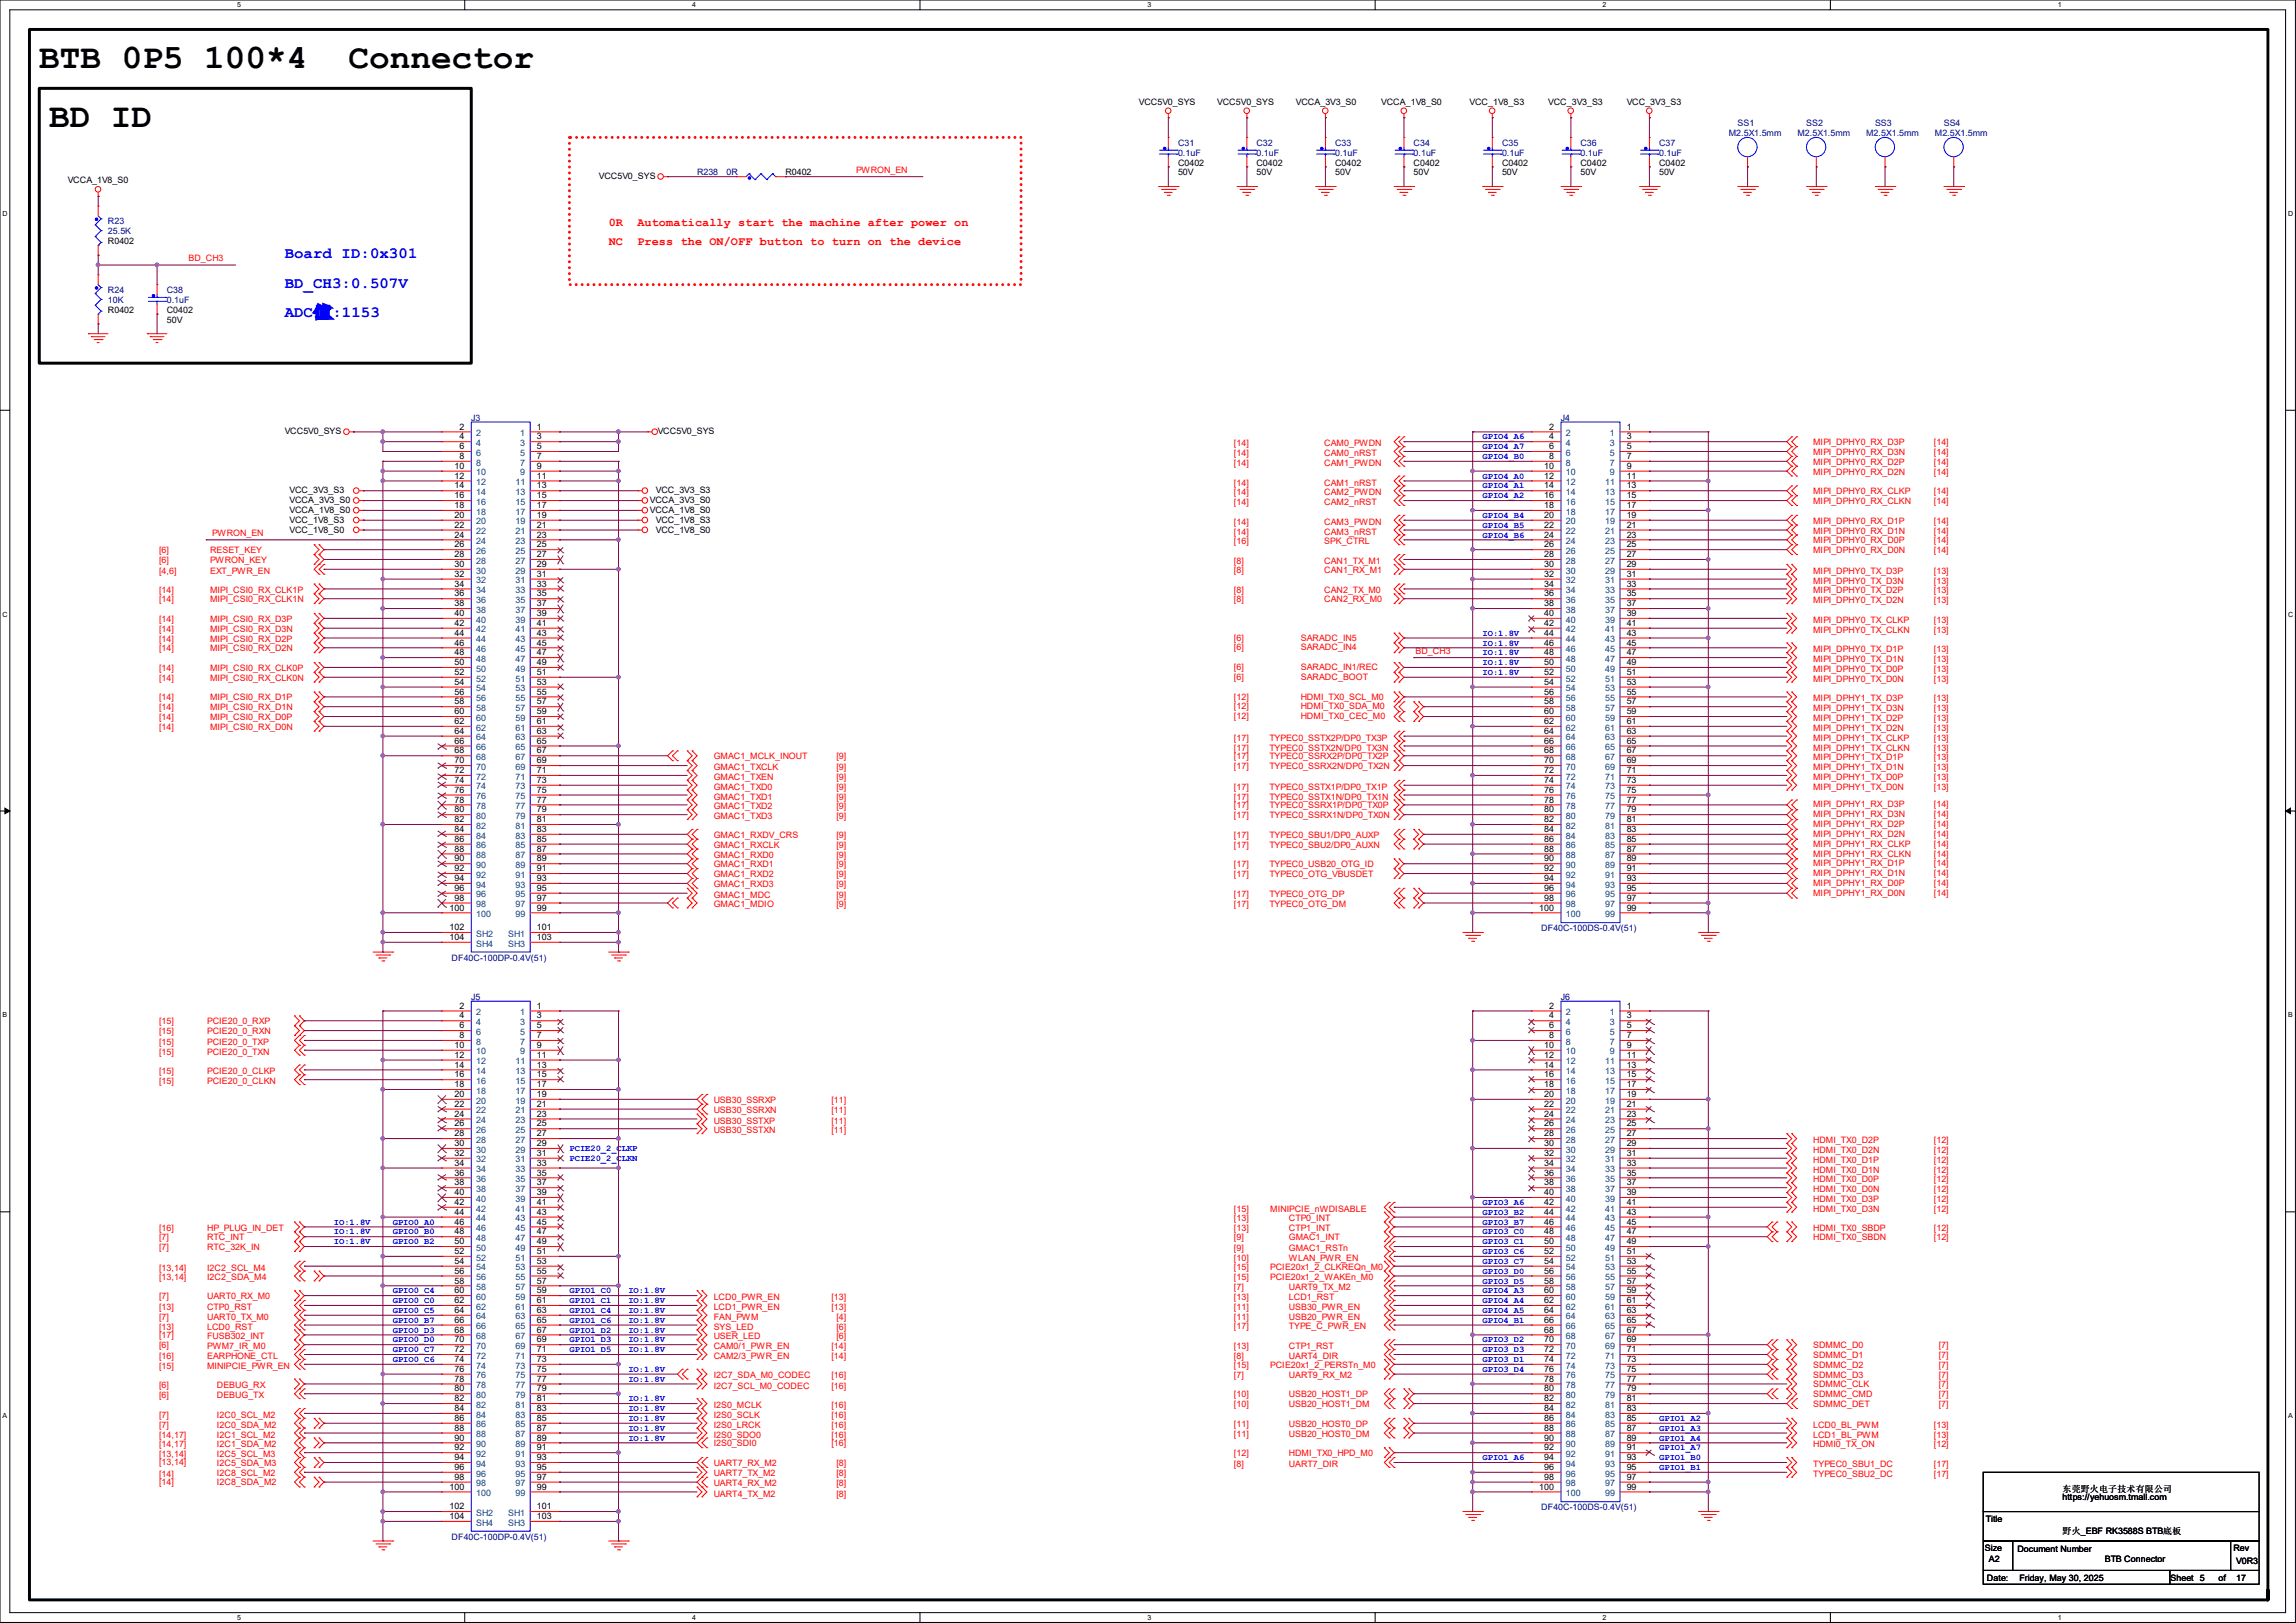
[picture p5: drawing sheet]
<svg xmlns="http://www.w3.org/2000/svg" width="297mm" height="210mm" viewBox="0 0 297 210" stroke-linecap="round" stroke-linejoin="round" font-family="sans-serif">
<defs><g id="words">
<g font-size="4.4">
<text x="5.1" y="8.8">BTB 0P5 100*4</text>
<text x="45.1" y="8.8">Connector</text>
<text x="6.4" y="16.4">BD ID</text>
</g>
<g font-size="2" fill="#00f">
<text x="36.8" y="33.4">Board ID:0x301</text>
<text x="36.8" y="37.3">BD_CH3:0.507V</text>
<text x="36.8" y="41.1">ADC值:1153</text>
</g>
<g font-size="1.5" fill="#f00">
<text x="78.7" y="29.2">0R</text>
<text x="82.5" y="29.2">Automatically start the machine after power on</text>
<text x="78.7" y="31.8">NC</text>
<text x="82.5" y="31.8">Press the ON/OFF button to turn on the device</text>
</g>
<g font-size="1.1">
<text x="147.3" y="13.5">VCC5V0_SYS</text>
<text x="157.5" y="13.5">VCC5V0_SYS</text>
<text x="167.6" y="13.5">VCCA_3V3_S0</text>
<text x="178.7" y="13.5">VCCA_1V8_S0</text>
<text x="190.1" y="13.5">VCC_1V8_S3</text>
<text x="200.3" y="13.5">VCC_3V3_S3</text>
<text x="210.4" y="13.5">VCC_3V3_S3</text>
<text x="8.8" y="23.7">VCCA_1V8_S0</text>
<text x="77.5" y="23.2">VCC5V0_SYS</text>
<text x="101.6" y="22.7">R0402</text>
<text x="152.4" y="21.4">C0402</text>
<text x="152.4" y="22.7">50V</text>
<text x="162.5" y="21.4">C0402</text>
<text x="162.5" y="22.7">50V</text>
<text x="172.7" y="21.4">C0402</text>
<text x="172.7" y="22.7">50V</text>
<text x="182.9" y="21.4">C0402</text>
<text x="182.9" y="22.7">50V</text>
<text x="194.3" y="21.4">C0402</text>
<text x="194.3" y="22.7">50V</text>
<text x="204.5" y="21.4">C0402</text>
<text x="204.5" y="22.7">50V</text>
<text x="214.6" y="21.4">C0402</text>
<text x="214.6" y="22.7">50V</text>
<text x="14" y="31.6">R0402</text>
<text x="14" y="40.5">R0402</text>
<text x="21.6" y="40.5">C0402</text>
<text x="21.6" y="41.7">50V</text>
<text x="36.8" y="56.2">VCC5V0_SYS</text>
<text x="59.4" y="55.6">2</text>
<text x="59.4" y="56.9">4</text>
<text x="59.4" y="58.1">6</text>
<text x="59.4" y="59.4">8</text>
<text x="69.5" y="55.6">1</text>
<text x="69.5" y="56.9">3</text>
<text x="69.5" y="58.1">5</text>
<text x="69.5" y="59.4">7</text>
<text x="85.1" y="56.2">VCC5V0_SYS</text>
<text x="200.4" y="55.6">2</text>
<text x="200.4" y="56.9">4</text>
<text x="200.4" y="58.1">6</text>
<text x="200.4" y="59.4">8</text>
<text x="210.4" y="55.6">1</text>
<text x="210.4" y="56.9">3</text>
<text x="210.4" y="58.1">5</text>
<text x="210.4" y="59.4">7</text>
<text x="37.5" y="65.1">VCCA_3V3_S0</text>
<text x="37.5" y="63.8">VCC_3V3_S3</text>
<text x="58.8" y="60.7">10</text>
<text x="58.8" y="61.9">12</text>
<text x="58.8" y="63.2">14</text>
<text x="58.8" y="64.5">16</text>
<text x="58.8" y="65.7">18</text>
<text x="69.5" y="60.7">9</text>
<text x="69.5" y="61.9">11</text>
<text x="69.5" y="63.2">13</text>
<text x="69.5" y="64.5">15</text>
<text x="69.5" y="65.7">17</text>
<text x="84.1" y="65.1">VCCA_3V3_S0</text>
<text x="84.8" y="63.8">VCC_3V3_S3</text>
<text x="199.8" y="60.7">10</text>
<text x="199.8" y="61.9">12</text>
<text x="199.8" y="63.2">14</text>
<text x="199.8" y="64.5">16</text>
<text x="199.8" y="65.7">18</text>
<text x="210.4" y="60.7">9</text>
<text x="210.4" y="61.9">11</text>
<text x="210.4" y="63.2">13</text>
<text x="210.4" y="64.5">15</text>
<text x="210.4" y="65.7">17</text>
<text x="37.5" y="66.4">VCCA_1V8_S0</text>
<text x="37.5" y="67.6">VCC_1V8_S3</text>
<text x="37.5" y="68.9">VCC_1V8_S0</text>
<text x="58.8" y="67">20</text>
<text x="58.8" y="68.3">22</text>
<text x="58.8" y="69.6">24</text>
<text x="58.8" y="70.8">26</text>
<text x="69.5" y="67">19</text>
<text x="69.5" y="68.3">21</text>
<text x="69.5" y="69.6">23</text>
<text x="69.5" y="70.8">25</text>
<text x="84.1" y="66.4">VCCA_1V8_S0</text>
<text x="84.8" y="67.6">VCC_1V8_S3</text>
<text x="84.8" y="68.9">VCC_1V8_S0</text>
<text x="199.8" y="67">20</text>
<text x="199.8" y="68.3">22</text>
<text x="199.8" y="69.6">24</text>
<text x="199.8" y="70.8">26</text>
<text x="210.4" y="67">19</text>
<text x="210.4" y="68.3">21</text>
<text x="210.4" y="69.6">23</text>
<text x="210.4" y="70.8">25</text>
<text x="58.8" y="72.1">28</text>
<text x="58.8" y="73.4">30</text>
<text x="58.8" y="74.6">32</text>
<text x="58.8" y="75.9">34</text>
<text x="58.8" y="77.2">36</text>
<text x="69.5" y="72.1">27</text>
<text x="69.5" y="73.4">29</text>
<text x="69.5" y="74.6">31</text>
<text x="69.5" y="75.9">33</text>
<text x="69.5" y="77.2">35</text>
<text x="199.8" y="72.1">28</text>
<text x="199.8" y="73.4">30</text>
<text x="199.8" y="74.6">32</text>
<text x="199.8" y="75.9">34</text>
<text x="199.8" y="77.2">36</text>
<text x="210.4" y="72.1">27</text>
<text x="210.4" y="73.4">29</text>
<text x="210.4" y="74.6">31</text>
<text x="210.4" y="75.9">33</text>
<text x="210.4" y="77.2">35</text>
<text x="58.8" y="78.4">38</text>
<text x="58.8" y="79.7">40</text>
<text x="58.8" y="81">42</text>
<text x="58.8" y="82.3">44</text>
<text x="58.8" y="83.5">46</text>
<text x="69.5" y="78.4">37</text>
<text x="69.5" y="79.7">39</text>
<text x="69.5" y="81">41</text>
<text x="69.5" y="82.3">43</text>
<text x="69.5" y="83.5">45</text>
<text x="199.8" y="78.4">38</text>
<text x="199.8" y="79.7">40</text>
<text x="199.8" y="81">42</text>
<text x="199.8" y="82.3">44</text>
<text x="199.8" y="83.5">46</text>
<text x="210.4" y="78.4">37</text>
<text x="210.4" y="79.7">39</text>
<text x="210.4" y="81">41</text>
<text x="210.4" y="82.3">43</text>
<text x="210.4" y="83.5">45</text>
<text x="58.8" y="84.8">48</text>
<text x="58.8" y="86.1">50</text>
<text x="58.8" y="87.3">52</text>
<text x="58.8" y="88.6">54</text>
<text x="58.8" y="89.9">56</text>
<text x="69.5" y="84.8">47</text>
<text x="69.5" y="86.1">49</text>
<text x="69.5" y="87.3">51</text>
<text x="69.5" y="88.6">53</text>
<text x="69.5" y="89.9">55</text>
<text x="199.8" y="84.8">48</text>
<text x="199.8" y="86.1">50</text>
<text x="199.8" y="87.3">52</text>
<text x="199.8" y="88.6">54</text>
<text x="199.8" y="89.9">56</text>
<text x="210.4" y="84.8">47</text>
<text x="210.4" y="86.1">49</text>
<text x="210.4" y="87.3">51</text>
<text x="210.4" y="88.6">53</text>
<text x="210.4" y="89.9">55</text>
<text x="58.8" y="91.1">58</text>
<text x="58.8" y="92.4">60</text>
<text x="58.8" y="93.7">62</text>
<text x="58.8" y="95">64</text>
<text x="69.5" y="91.1">57</text>
<text x="69.5" y="92.4">59</text>
<text x="69.5" y="93.7">61</text>
<text x="69.5" y="95">63</text>
<text x="199.8" y="91.1">58</text>
<text x="199.8" y="92.4">60</text>
<text x="199.8" y="93.7">62</text>
<text x="199.8" y="95">64</text>
<text x="210.4" y="91.1">57</text>
<text x="210.4" y="92.4">59</text>
<text x="210.4" y="93.7">61</text>
<text x="210.4" y="95">63</text>
<text x="58.8" y="96.2">66</text>
<text x="58.8" y="97.5">68</text>
<text x="58.8" y="98.8">70</text>
<text x="58.8" y="100">72</text>
<text x="58.8" y="101.3">74</text>
<text x="69.5" y="96.2">65</text>
<text x="69.5" y="97.5">67</text>
<text x="69.5" y="98.8">69</text>
<text x="69.5" y="100">71</text>
<text x="69.5" y="101.3">73</text>
<text x="199.8" y="96.2">66</text>
<text x="199.8" y="97.5">68</text>
<text x="199.8" y="98.8">70</text>
<text x="199.8" y="100">72</text>
<text x="199.8" y="101.3">74</text>
<text x="210.4" y="96.2">65</text>
<text x="210.4" y="97.5">67</text>
<text x="210.4" y="98.8">69</text>
<text x="210.4" y="100">71</text>
<text x="210.4" y="101.3">73</text>
<text x="58.8" y="102.6">76</text>
<text x="58.8" y="103.8">78</text>
<text x="58.8" y="105.1">80</text>
<text x="58.8" y="106.4">82</text>
<text x="58.8" y="107.7">84</text>
<text x="69.5" y="102.6">75</text>
<text x="69.5" y="103.8">77</text>
<text x="69.5" y="105.1">79</text>
<text x="69.5" y="106.4">81</text>
<text x="69.5" y="107.7">83</text>
<text x="199.8" y="102.6">76</text>
<text x="199.8" y="103.8">78</text>
<text x="199.8" y="105.1">80</text>
<text x="199.8" y="106.4">82</text>
<text x="199.8" y="107.7">84</text>
<text x="210.4" y="102.6">75</text>
<text x="210.4" y="103.8">77</text>
<text x="210.4" y="105.1">79</text>
<text x="210.4" y="106.4">81</text>
<text x="210.4" y="107.7">83</text>
<text x="58.8" y="108.9">86</text>
<text x="58.8" y="110.2">88</text>
<text x="58.8" y="111.5">90</text>
<text x="58.8" y="112.7">92</text>
<text x="69.5" y="108.9">85</text>
<text x="69.5" y="110.2">87</text>
<text x="69.5" y="111.5">89</text>
<text x="69.5" y="112.7">91</text>
<text x="199.8" y="108.9">86</text>
<text x="199.8" y="110.2">88</text>
<text x="199.8" y="111.5">90</text>
<text x="199.8" y="112.7">92</text>
<text x="210.4" y="108.9">85</text>
<text x="210.4" y="110.2">87</text>
<text x="210.4" y="111.5">89</text>
<text x="210.4" y="112.7">91</text>
<text x="58.2" y="117.8">100</text>
<text x="58.8" y="114">94</text>
<text x="58.8" y="115.3">96</text>
<text x="58.8" y="116.5">98</text>
<text x="69.5" y="114">93</text>
<text x="69.5" y="115.3">95</text>
<text x="69.5" y="116.5">97</text>
<text x="69.5" y="117.8">99</text>
<text x="199.1" y="117.8">100</text>
<text x="199.8" y="114">94</text>
<text x="199.8" y="115.3">96</text>
<text x="199.8" y="116.5">98</text>
<text x="210.4" y="114">93</text>
<text x="210.4" y="115.3">95</text>
<text x="210.4" y="116.5">97</text>
<text x="210.4" y="117.8">99</text>
<text x="58.2" y="120.4">102</text>
<text x="58.2" y="121.6">104</text>
<text x="69.5" y="120.4">101</text>
<text x="69.5" y="121.6">103</text>
<text x="59.4" y="130.5">2</text>
<text x="59.4" y="131.8">4</text>
<text x="69.5" y="130.5">1</text>
<text x="69.5" y="131.8">3</text>
<text x="200.4" y="130.5">2</text>
<text x="200.4" y="131.8">4</text>
<text x="210.4" y="130.5">1</text>
<text x="210.4" y="131.8">3</text>
<text x="58.8" y="135.6">10</text>
<text x="58.8" y="136.9">12</text>
<text x="59.4" y="133.1">6</text>
<text x="59.4" y="134.3">8</text>
<text x="69.5" y="133.1">5</text>
<text x="69.5" y="134.3">7</text>
<text x="69.5" y="135.6">9</text>
<text x="69.5" y="136.9">11</text>
<text x="199.8" y="135.6">10</text>
<text x="199.8" y="136.9">12</text>
<text x="200.4" y="133.1">6</text>
<text x="200.4" y="134.3">8</text>
<text x="210.4" y="133.1">5</text>
<text x="210.4" y="134.3">7</text>
<text x="210.4" y="135.6">9</text>
<text x="210.4" y="136.9">11</text>
<text x="58.8" y="138.1">14</text>
<text x="58.8" y="139.4">16</text>
<text x="58.8" y="140.7">18</text>
<text x="58.8" y="141.9">20</text>
<text x="58.8" y="143.2">22</text>
<text x="69.5" y="138.1">13</text>
<text x="69.5" y="139.4">15</text>
<text x="69.5" y="140.7">17</text>
<text x="69.5" y="141.9">19</text>
<text x="69.5" y="143.2">21</text>
<text x="199.8" y="138.1">14</text>
<text x="199.8" y="139.4">16</text>
<text x="199.8" y="140.7">18</text>
<text x="199.8" y="141.9">20</text>
<text x="199.8" y="143.2">22</text>
<text x="210.4" y="138.1">13</text>
<text x="210.4" y="139.4">15</text>
<text x="210.4" y="140.7">17</text>
<text x="210.4" y="141.9">19</text>
<text x="210.4" y="143.2">21</text>
<text x="58.8" y="144.5">24</text>
<text x="58.8" y="145.8">26</text>
<text x="58.8" y="147">28</text>
<text x="58.8" y="148.3">30</text>
<text x="58.8" y="149.6">32</text>
<text x="69.5" y="144.5">23</text>
<text x="69.5" y="145.8">25</text>
<text x="69.5" y="147">27</text>
<text x="69.5" y="148.3">29</text>
<text x="69.5" y="149.6">31</text>
<text x="199.8" y="144.5">24</text>
<text x="199.8" y="145.8">26</text>
<text x="199.8" y="147">28</text>
<text x="199.8" y="148.3">30</text>
<text x="199.8" y="149.6">32</text>
<text x="210.4" y="144.5">23</text>
<text x="210.4" y="145.8">25</text>
<text x="210.4" y="147">27</text>
<text x="210.4" y="148.3">29</text>
<text x="210.4" y="149.6">31</text>
<text x="58.8" y="150.8">34</text>
<text x="58.8" y="152.1">36</text>
<text x="58.8" y="153.4">38</text>
<text x="58.8" y="154.6">40</text>
<text x="58.8" y="155.9">42</text>
<text x="69.5" y="150.8">33</text>
<text x="69.5" y="152.1">35</text>
<text x="69.5" y="153.4">37</text>
<text x="69.5" y="154.6">39</text>
<text x="69.5" y="155.9">41</text>
<text x="199.8" y="150.8">34</text>
<text x="199.8" y="152.1">36</text>
<text x="199.8" y="153.4">38</text>
<text x="199.8" y="154.6">40</text>
<text x="199.8" y="155.9">42</text>
<text x="210.4" y="150.8">33</text>
<text x="210.4" y="152.1">35</text>
<text x="210.4" y="153.4">37</text>
<text x="210.4" y="154.6">39</text>
<text x="210.4" y="155.9">41</text>
<text x="58.8" y="157.2">44</text>
<text x="58.8" y="158.5">46</text>
<text x="58.8" y="159.7">48</text>
<text x="58.8" y="161">50</text>
<text x="69.5" y="157.2">43</text>
<text x="69.5" y="158.5">45</text>
<text x="69.5" y="159.7">47</text>
<text x="69.5" y="161">49</text>
<text x="199.8" y="157.2">44</text>
<text x="199.8" y="158.5">46</text>
<text x="199.8" y="159.7">48</text>
<text x="199.8" y="161">50</text>
<text x="210.4" y="157.2">43</text>
<text x="210.4" y="158.5">45</text>
<text x="210.4" y="159.7">47</text>
<text x="210.4" y="161">49</text>
<text x="58.8" y="162.3">52</text>
<text x="58.8" y="163.5">54</text>
<text x="58.8" y="164.8">56</text>
<text x="58.8" y="166.1">58</text>
<text x="58.8" y="167.3">60</text>
<text x="69.5" y="162.3">51</text>
<text x="69.5" y="163.5">53</text>
<text x="69.5" y="164.8">55</text>
<text x="69.5" y="166.1">57</text>
<text x="69.5" y="167.3">59</text>
<text x="199.8" y="162.3">52</text>
<text x="199.8" y="163.5">54</text>
<text x="199.8" y="164.8">56</text>
<text x="199.8" y="166.1">58</text>
<text x="199.8" y="167.3">60</text>
<text x="210.4" y="162.3">51</text>
<text x="210.4" y="163.5">53</text>
<text x="210.4" y="164.8">55</text>
<text x="210.4" y="166.1">57</text>
<text x="210.4" y="167.3">59</text>
<text x="58.8" y="168.6">62</text>
<text x="58.8" y="169.9">64</text>
<text x="58.8" y="171.2">66</text>
<text x="58.8" y="172.4">68</text>
<text x="58.8" y="173.7">70</text>
<text x="69.5" y="168.6">61</text>
<text x="69.5" y="169.9">63</text>
<text x="69.5" y="171.2">65</text>
<text x="69.5" y="172.4">67</text>
<text x="69.5" y="173.7">69</text>
<text x="199.8" y="168.6">62</text>
<text x="199.8" y="169.9">64</text>
<text x="199.8" y="171.2">66</text>
<text x="199.8" y="172.4">68</text>
<text x="199.8" y="173.7">70</text>
<text x="210.4" y="168.6">61</text>
<text x="210.4" y="169.9">63</text>
<text x="210.4" y="171.2">65</text>
<text x="210.4" y="172.4">67</text>
<text x="210.4" y="173.7">69</text>
<text x="58.8" y="175">72</text>
<text x="58.8" y="176.2">74</text>
<text x="58.8" y="177.5">76</text>
<text x="58.8" y="178.8">78</text>
<text x="69.5" y="175">71</text>
<text x="69.5" y="176.2">73</text>
<text x="69.5" y="177.5">75</text>
<text x="69.5" y="178.8">77</text>
<text x="199.8" y="175">72</text>
<text x="199.8" y="176.2">74</text>
<text x="199.8" y="177.5">76</text>
<text x="199.8" y="178.8">78</text>
<text x="210.4" y="175">71</text>
<text x="210.4" y="176.2">73</text>
<text x="210.4" y="177.5">75</text>
<text x="210.4" y="178.8">77</text>
<text x="58.8" y="180">80</text>
<text x="58.8" y="181.3">82</text>
<text x="58.8" y="182.6">84</text>
<text x="58.8" y="183.9">86</text>
<text x="58.8" y="185.1">88</text>
<text x="69.5" y="180">79</text>
<text x="69.5" y="181.3">81</text>
<text x="69.5" y="182.6">83</text>
<text x="69.5" y="183.9">85</text>
<text x="69.5" y="185.1">87</text>
<text x="199.8" y="180">80</text>
<text x="199.8" y="181.3">82</text>
<text x="199.8" y="182.6">84</text>
<text x="199.8" y="183.9">86</text>
<text x="199.8" y="185.1">88</text>
<text x="210.4" y="180">79</text>
<text x="210.4" y="181.3">81</text>
<text x="210.4" y="182.6">83</text>
<text x="210.4" y="183.9">85</text>
<text x="210.4" y="185.1">87</text>
<text x="58.8" y="186.4">90</text>
<text x="58.8" y="187.7">92</text>
<text x="58.8" y="188.9">94</text>
<text x="58.8" y="190.2">96</text>
<text x="58.8" y="191.5">98</text>
<text x="69.5" y="186.4">89</text>
<text x="69.5" y="187.7">91</text>
<text x="69.5" y="188.9">93</text>
<text x="69.5" y="190.2">95</text>
<text x="69.5" y="191.5">97</text>
<text x="199.8" y="186.4">90</text>
<text x="199.8" y="187.7">92</text>
<text x="199.8" y="188.9">94</text>
<text x="199.8" y="190.2">96</text>
<text x="199.8" y="191.5">98</text>
<text x="210.4" y="186.4">89</text>
<text x="210.4" y="187.7">91</text>
<text x="210.4" y="188.9">93</text>
<text x="210.4" y="190.2">95</text>
<text x="210.4" y="191.5">97</text>
<text x="58.2" y="192.7">100</text>
<text x="58.2" y="195.3">102</text>
<text x="58.2" y="196.6">104</text>
<text x="69.5" y="192.7">99</text>
<text x="69.5" y="195.3">101</text>
<text x="69.5" y="196.6">103</text>
<text x="199.1" y="192.7">100</text>
<text x="210.4" y="192.7">99</text>
<text x="256.9" y="196.9">Title</text>
<text x="266.8" y="193">东莞野火电子技术有限公司</text>
<text x="266.8" y="194.1">https://yehuosm.tmall.com</text>
<text x="256.8" y="200.7">Size</text>
<text x="257.3" y="202.1">A2</text>
<text x="261" y="200.9">Document Number</text>
<text x="266.8" y="198.5">野火_EBF RK3588S BTB底板</text>
<text x="272.3" y="202.1">BTB Connector</text>
<text x="288.9" y="200.7">Rev</text>
<text x="289.3" y="202.4">V0R3</text>
<text x="257" y="204.6">Date:</text>
<text x="261.2" y="204.6">Friday, May 30, 2025</text>
<text x="280.8" y="204.6">Sheet</text>
<text x="284.6" y="204.6">5</text>
<text x="287" y="204.6">of</text>
<text x="289.3" y="204.6">17</text>
</g>
<g font-size="1.1" fill="#000080">
<text x="223.6" y="17.6">M2.5X1.5mm</text>
<text x="224.8" y="16.3">SS1</text>
<text x="232.5" y="17.6">M2.5X1.5mm</text>
<text x="233.7" y="16.3">SS2</text>
<text x="241.4" y="17.6">M2.5X1.5mm</text>
<text x="242.5" y="16.3">SS3</text>
<text x="250.3" y="17.6">M2.5X1.5mm</text>
<text x="251.4" y="16.3">SS4</text>
<text x="90.2" y="22.7">R238</text>
<text x="94" y="22.7">0R</text>
<text x="152.4" y="18.9">C31</text>
<text x="152.4" y="20.2">0.1uF</text>
<text x="162.5" y="18.9">C32</text>
<text x="162.5" y="20.2">0.1uF</text>
<text x="172.7" y="18.9">C33</text>
<text x="172.7" y="20.2">0.1uF</text>
<text x="182.9" y="18.9">C34</text>
<text x="182.9" y="20.2">0.1uF</text>
<text x="194.3" y="18.9">C35</text>
<text x="194.3" y="20.2">0.1uF</text>
<text x="204.5" y="18.9">C36</text>
<text x="204.5" y="20.2">0.1uF</text>
<text x="214.6" y="18.9">C37</text>
<text x="214.6" y="20.2">0.1uF</text>
<text x="14" y="29">R23</text>
<text x="14" y="30.3">25.5K</text>
<text x="14" y="37.9">R24</text>
<text x="14" y="39.2">10K</text>
<text x="21.6" y="37.9">C38</text>
<text x="21.6" y="39.2">0.1uF</text>
<text x="61" y="54.4">J3</text>
<text x="201.9" y="54.4">J4</text>
<text x="58.4" y="124.3">DF40C-100DP-0.4V(51)</text>
<text x="199.4" y="120.5">DF40C-100DS-0.4V(51)</text>
<text x="61" y="129.4">J5</text>
<text x="201.9" y="129.4">J6</text>
<text x="199.4" y="195.4">DF40C-100DS-0.4V(51)</text>
<text x="58.4" y="199.2">DF40C-100DP-0.4V(51)</text>
</g>
<g font-size="1.1" fill="#f00">
<text x="110.7" y="22.4">PWRON_EN</text>
<text x="24.4" y="33.8">BD_CH3</text>
<text x="159.6" y="57.7">[14]</text>
<text x="159.6" y="59">[14]</text>
<text x="171.3" y="57.7">CAM0_PWDN</text>
<text x="171.3" y="59">CAM0_nRST</text>
<text x="234.5" y="58.9">MIPI_DPHY0_RX_D3N</text>
<text x="234.5" y="57.6">MIPI_DPHY0_RX_D3P</text>
<text x="250.2" y="58.9">[14]</text>
<text x="250.2" y="57.6">[14]</text>
<text x="159.6" y="60.3">[14]</text>
<text x="159.6" y="62.8">[14]</text>
<text x="159.6" y="64.1">[14]</text>
<text x="159.6" y="65.4">[14]</text>
<text x="171.3" y="60.3">CAM1_PWDN</text>
<text x="171.3" y="62.8">CAM1_nRST</text>
<text x="171.3" y="64.1">CAM2_PWDN</text>
<text x="171.3" y="65.4">CAM2_nRST</text>
<text x="234.5" y="60.2">MIPI_DPHY0_RX_D2P</text>
<text x="234.5" y="61.4">MIPI_DPHY0_RX_D2N</text>
<text x="234.5" y="64">MIPI_DPHY0_RX_CLKP</text>
<text x="234.5" y="65.2">MIPI_DPHY0_RX_CLKN</text>
<text x="250.2" y="60.2">[14]</text>
<text x="250.2" y="61.4">[14]</text>
<text x="250.2" y="64">[14]</text>
<text x="250.2" y="65.2">[14]</text>
<text x="20.6" y="71.6">[6]</text>
<text x="27.2" y="71.6">RESET_KEY</text>
<text x="27.4" y="69.4">PWRON_EN</text>
<text x="159.6" y="67.9">[14]</text>
<text x="159.6" y="69.2">[14]</text>
<text x="159.6" y="70.4">[16]</text>
<text x="171.3" y="67.9">CAM3_PWDN</text>
<text x="171.3" y="69.2">CAM3_nRST</text>
<text x="171.3" y="70.4">SPK_CTRL</text>
<text x="234.5" y="69">MIPI_DPHY0_RX_D1N</text>
<text x="234.5" y="70.3">MIPI_DPHY0_RX_D0P</text>
<text x="234.5" y="71.6">MIPI_DPHY0_RX_D0N</text>
<text x="234.5" y="67.8">MIPI_DPHY0_RX_D1P</text>
<text x="250.2" y="69">[14]</text>
<text x="250.2" y="70.3">[14]</text>
<text x="250.2" y="71.6">[14]</text>
<text x="250.2" y="67.8">[14]</text>
<text x="20.6" y="74.3">[4,6]</text>
<text x="20.6" y="72.9">[6]</text>
<text x="20.6" y="76.7">[14]</text>
<text x="20.6" y="77.9">[14]</text>
<text x="27.2" y="74.3">EXT_PWR_EN</text>
<text x="27.2" y="72.9">PWRON_KEY</text>
<text x="27.2" y="76.7">MIPI_CSI0_RX_CLK1P</text>
<text x="27.2" y="77.9">MIPI_CSI0_RX_CLK1N</text>
<text x="159.6" y="77.9">[8]</text>
<text x="159.6" y="76.8">[8]</text>
<text x="159.6" y="74.1">[8]</text>
<text x="159.6" y="73">[8]</text>
<text x="171.3" y="77.9">CAN2_RX_M0</text>
<text x="171.3" y="76.8">CAN2_TX_M0</text>
<text x="171.3" y="74.1">CAN1_RX_M1</text>
<text x="171.3" y="73">CAN1_TX_M1</text>
<text x="234.5" y="74.3">MIPI_DPHY0_TX_D3P</text>
<text x="234.5" y="75.5">MIPI_DPHY0_TX_D3N</text>
<text x="234.5" y="76.8">MIPI_DPHY0_TX_D2P</text>
<text x="250.2" y="74.3">[13]</text>
<text x="250.2" y="75.5">[13]</text>
<text x="250.2" y="76.8">[13]</text>
<text x="20.6" y="80.5">[14]</text>
<text x="20.6" y="81.7">[14]</text>
<text x="20.6" y="83">[14]</text>
<text x="27.2" y="80.5">MIPI_CSI0_RX_D3P</text>
<text x="27.2" y="81.7">MIPI_CSI0_RX_D3N</text>
<text x="27.2" y="83">MIPI_CSI0_RX_D2P</text>
<text x="159.6" y="82.9">[6]</text>
<text x="168.3" y="82.9">SARADC_IN5</text>
<text x="234.5" y="78.1">MIPI_DPHY0_TX_D2N</text>
<text x="234.5" y="80.6">MIPI_DPHY0_TX_CLKP</text>
<text x="234.5" y="81.9">MIPI_DPHY0_TX_CLKN</text>
<text x="250.2" y="78.1">[13]</text>
<text x="250.2" y="80.6">[13]</text>
<text x="250.2" y="81.9">[13]</text>
<text x="20.6" y="86.8">[14]</text>
<text x="20.6" y="84.3">[14]</text>
<text x="20.6" y="88.1">[14]</text>
<text x="27.2" y="86.8">MIPI_CSI0_RX_CLK0P</text>
<text x="27.2" y="84.3">MIPI_CSI0_RX_D2N</text>
<text x="27.2" y="88.1">MIPI_CSI0_RX_CLK0N</text>
<text x="159.6" y="86.7">[6]</text>
<text x="159.6" y="84.2">[6]</text>
<text x="159.6" y="88">[6]</text>
<text x="168.3" y="86.7">SARADC_IN1/REC</text>
<text x="168.3" y="84.2">SARADC_IN4</text>
<text x="168.3" y="88">SARADC_BOOT</text>
<text x="183.1" y="84.6">BD_CH3</text>
<text x="234.5" y="88.2">MIPI_DPHY0_TX_D0N</text>
<text x="234.5" y="84.4">MIPI_DPHY0_TX_D1P</text>
<text x="234.5" y="85.7">MIPI_DPHY0_TX_D1N</text>
<text x="234.5" y="87">MIPI_DPHY0_TX_D0P</text>
<text x="250.2" y="88.2">[13]</text>
<text x="250.2" y="84.4">[13]</text>
<text x="250.2" y="85.7">[13]</text>
<text x="250.2" y="87">[13]</text>
<text x="20.6" y="90.6">[14]</text>
<text x="20.6" y="91.9">[14]</text>
<text x="20.6" y="93.2">[14]</text>
<text x="20.6" y="94.4">[14]</text>
<text x="27.2" y="90.6">MIPI_CSI0_RX_D1P</text>
<text x="27.2" y="91.9">MIPI_CSI0_RX_D1N</text>
<text x="27.2" y="93.2">MIPI_CSI0_RX_D0P</text>
<text x="27.2" y="94.4">MIPI_CSI0_RX_D0N</text>
<text x="159.6" y="90.6">[12]</text>
<text x="159.6" y="91.8">[12]</text>
<text x="159.6" y="93">[12]</text>
<text x="159.6" y="95.8">[17]</text>
<text x="164.2" y="95.8">TYPEC0_SSTX2P/DP0_TX3P</text>
<text x="168.3" y="90.6">HDMI_TX0_SCL_M0</text>
<text x="168.3" y="91.8">HDMI_TX0_SDA_M0</text>
<text x="168.3" y="93">HDMI_TX0_CEC_M0</text>
<text x="234.5" y="90.8">MIPI_DPHY1_TX_D3P</text>
<text x="234.5" y="92">MIPI_DPHY1_TX_D3N</text>
<text x="234.5" y="93.3">MIPI_DPHY1_TX_D2P</text>
<text x="234.5" y="94.6">MIPI_DPHY1_TX_D2N</text>
<text x="234.5" y="95.8">MIPI_DPHY1_TX_CLKP</text>
<text x="250.2" y="90.8">[13]</text>
<text x="250.2" y="92">[13]</text>
<text x="250.2" y="93.3">[13]</text>
<text x="250.2" y="94.6">[13]</text>
<text x="250.2" y="95.8">[13]</text>
<text x="92.3" y="98.3">GMAC1_MCLK_INOUT</text>
<text x="92.3" y="99.7">GMAC1_TXCLK</text>
<text x="92.3" y="100.9">GMAC1_TXEN</text>
<text x="108.2" y="98.3">[9]</text>
<text x="108.2" y="99.7">[9]</text>
<text x="108.2" y="100.9">[9]</text>
<text x="159.6" y="97.1">[17]</text>
<text x="159.6" y="98.3">[17]</text>
<text x="159.6" y="99.5">[17]</text>
<text x="164.2" y="97.1">TYPEC0_SSTX2N/DP0_TX3N</text>
<text x="164.2" y="98.3">TYPEC0_SSRX2P/DP0_TX2P</text>
<text x="164.2" y="99.5">TYPEC0_SSRX2N/DP0_TX2N</text>
<text x="234.5" y="97.1">MIPI_DPHY1_TX_CLKN</text>
<text x="234.5" y="98.4">MIPI_DPHY1_TX_D1P</text>
<text x="234.5" y="99.7">MIPI_DPHY1_TX_D1N</text>
<text x="234.5" y="100.9">MIPI_DPHY1_TX_D0P</text>
<text x="250.2" y="97.1">[13]</text>
<text x="250.2" y="98.4">[13]</text>
<text x="250.2" y="99.7">[13]</text>
<text x="250.2" y="100.9">[13]</text>
<text x="92.3" y="102.2">GMAC1_TXD0</text>
<text x="92.3" y="103.5">GMAC1_TXD1</text>
<text x="92.3" y="104.7">GMAC1_TXD2</text>
<text x="92.3" y="106">GMAC1_TXD3</text>
<text x="108.2" y="102.2">[9]</text>
<text x="108.2" y="103.5">[9]</text>
<text x="108.2" y="104.7">[9]</text>
<text x="108.2" y="106">[9]</text>
<text x="159.6" y="102.2">[17]</text>
<text x="159.6" y="103.5">[17]</text>
<text x="159.6" y="104.6">[17]</text>
<text x="159.6" y="105.9">[17]</text>
<text x="164.2" y="102.2">TYPEC0_SSTX1P/DP0_TX1P</text>
<text x="164.2" y="103.5">TYPEC0_SSTX1N/DP0_TX1N</text>
<text x="164.2" y="104.6">TYPEC0_SSRX1P/DP0_TX0P</text>
<text x="164.2" y="105.9">TYPEC0_SSRX1N/DP0_TX0N</text>
<text x="234.5" y="104.5">MIPI_DPHY1_RX_D3P</text>
<text x="234.5" y="105.7">MIPI_DPHY1_RX_D3N</text>
<text x="234.5" y="107">MIPI_DPHY1_RX_D2P</text>
<text x="234.5" y="102.2">MIPI_DPHY1_TX_D0N</text>
<text x="250.2" y="104.5">[14]</text>
<text x="250.2" y="105.7">[14]</text>
<text x="250.2" y="107">[14]</text>
<text x="250.2" y="102.2">[13]</text>
<text x="92.3" y="112.2">GMAC1_RXD1</text>
<text x="92.3" y="113.5">GMAC1_RXD2</text>
<text x="92.3" y="108.4">GMAC1_RXDV_CRS</text>
<text x="92.3" y="109.7">GMAC1_RXCLK</text>
<text x="92.3" y="111">GMAC1_RXD0</text>
<text x="108.2" y="112.2">[9]</text>
<text x="108.2" y="113.5">[9]</text>
<text x="108.2" y="108.4">[9]</text>
<text x="108.2" y="109.7">[9]</text>
<text x="108.2" y="111">[9]</text>
<text x="159.6" y="112.2">[17]</text>
<text x="159.6" y="113.5">[17]</text>
<text x="159.6" y="108.4">[17]</text>
<text x="159.6" y="109.7">[17]</text>
<text x="164.2" y="112.2">TYPEC0_USB20_OTG_ID</text>
<text x="164.2" y="113.5">TYPEC0_OTG_VBUSDET</text>
<text x="164.2" y="108.4">TYPEC0_SBU1/DP0_AUXP</text>
<text x="164.2" y="109.7">TYPEC0_SBU2/DP0_AUXN</text>
<text x="234.5" y="108.3">MIPI_DPHY1_RX_D2N</text>
<text x="234.5" y="109.6">MIPI_DPHY1_RX_CLKP</text>
<text x="234.5" y="110.8">MIPI_DPHY1_RX_CLKN</text>
<text x="234.5" y="112.1">MIPI_DPHY1_RX_D1P</text>
<text x="234.5" y="113.4">MIPI_DPHY1_RX_D1N</text>
<text x="250.2" y="108.3">[14]</text>
<text x="250.2" y="109.6">[14]</text>
<text x="250.2" y="110.8">[14]</text>
<text x="250.2" y="112.1">[14]</text>
<text x="250.2" y="113.4">[14]</text>
<text x="92.3" y="116.2">GMAC1_MDC</text>
<text x="92.3" y="114.8">GMAC1_RXD3</text>
<text x="92.3" y="117.3">GMAC1_MDIO</text>
<text x="108.2" y="116.2">[9]</text>
<text x="108.2" y="114.8">[9]</text>
<text x="108.2" y="117.3">[9]</text>
<text x="159.6" y="116">[17]</text>
<text x="159.6" y="117.3">[17]</text>
<text x="164.2" y="116">TYPEC0_OTG_DP</text>
<text x="164.2" y="117.3">TYPEC0_OTG_DM</text>
<text x="234.5" y="114.6">MIPI_DPHY1_RX_D0P</text>
<text x="234.5" y="115.9">MIPI_DPHY1_RX_D0N</text>
<text x="250.2" y="114.6">[14]</text>
<text x="250.2" y="115.9">[14]</text>
<text x="20.6" y="136.5">[15]</text>
<text x="20.6" y="132.5">[15]</text>
<text x="20.6" y="133.8">[15]</text>
<text x="20.6" y="135.2">[15]</text>
<text x="26.8" y="136.5">PCIE20_0_TXN</text>
<text x="26.8" y="132.5">PCIE20_0_RXP</text>
<text x="26.8" y="133.8">PCIE20_0_RXN</text>
<text x="26.8" y="135.2">PCIE20_0_TXP</text>
<text x="20.6" y="139">[15]</text>
<text x="20.6" y="140.3">[15]</text>
<text x="26.8" y="139">PCIE20_0_CLKP</text>
<text x="26.8" y="140.3">PCIE20_0_CLKN</text>
<text x="92.3" y="142.7">USB30_SSRXP</text>
<text x="92.3" y="144">USB30_SSRXN</text>
<text x="107.6" y="142.7">[11]</text>
<text x="107.6" y="144">[11]</text>
<text x="92.3" y="145.4">USB30_SSTXP</text>
<text x="92.3" y="146.6">USB30_SSTXN</text>
<text x="107.6" y="145.4">[11]</text>
<text x="107.6" y="146.6">[11]</text>
<text x="234.5" y="147.9">HDMI_TX0_D2P</text>
<text x="234.5" y="149.2">HDMI_TX0_D2N</text>
<text x="250.2" y="147.9">[12]</text>
<text x="250.2" y="149.2">[12]</text>
<text x="234.5" y="151.7">HDMI_TX0_D1N</text>
<text x="234.5" y="153">HDMI_TX0_D0P</text>
<text x="234.5" y="150.5">HDMI_TX0_D1P</text>
<text x="234.5" y="154.3">HDMI_TX0_D0N</text>
<text x="234.5" y="155.5">HDMI_TX0_D3P</text>
<text x="250.2" y="151.7">[12]</text>
<text x="250.2" y="153">[12]</text>
<text x="250.2" y="150.5">[12]</text>
<text x="250.2" y="154.3">[12]</text>
<text x="250.2" y="155.5">[12]</text>
<text x="20.6" y="161.8">[7]</text>
<text x="20.6" y="159.2">[16]</text>
<text x="20.6" y="160.5">[7]</text>
<text x="26.8" y="161.8">RTC_32K_IN</text>
<text x="26.8" y="159.2">HP_PLUG_IN_DET</text>
<text x="26.8" y="160.5">RTC_INT</text>
<text x="159.6" y="156.8">[15]</text>
<text x="159.6" y="157.9">[13]</text>
<text x="159.6" y="159.2">[13]</text>
<text x="159.6" y="160.5">[9]</text>
<text x="159.6" y="161.9">[9]</text>
<text x="164.3" y="156.8">MINIPCIE_nWDISABLE</text>
<text x="166.7" y="157.9">CTP0_INT</text>
<text x="166.7" y="159.2">CTP1_INT</text>
<text x="166.7" y="160.5">GMAC1_INT</text>
<text x="166.7" y="161.9">GMAC1_RSTn</text>
<text x="234.5" y="156.8">HDMI_TX0_D3N</text>
<text x="234.5" y="159.2">HDMI_TX0_SBDP</text>
<text x="234.5" y="160.5">HDMI_TX0_SBDN</text>
<text x="250.2" y="156.8">[12]</text>
<text x="250.2" y="159.2">[12]</text>
<text x="250.2" y="160.5">[12]</text>
<text x="20.6" y="164.4">[13,14]</text>
<text x="20.6" y="165.6">[13,14]</text>
<text x="26.8" y="164.4">I2C2_SCL_M4</text>
<text x="26.8" y="165.6">I2C2_SDA_M4</text>
<text x="159.6" y="165.6">[15]</text>
<text x="159.6" y="164.3">[15]</text>
<text x="159.6" y="167">[7]</text>
<text x="159.6" y="163.2">[10]</text>
<text x="164.3" y="165.6">PCIE20x1_2_WAKEn_M0</text>
<text x="164.3" y="164.3">PCIE20x1_2_CLKREQn_M0</text>
<text x="166.7" y="167">UART9_TX_M2</text>
<text x="166.7" y="163.2">WLAN_PWR_EN</text>
<text x="20.6" y="168.1">[7]</text>
<text x="20.6" y="173.2">[17]</text>
<text x="20.6" y="170.8">[7]</text>
<text x="20.6" y="169.5">[13]</text>
<text x="20.6" y="172">[13]</text>
<text x="26.8" y="168.1">UART0_RX_M0</text>
<text x="26.8" y="173.3">FUSB302_INT</text>
<text x="26.8" y="170.8">UART0_TX_M0</text>
<text x="26.8" y="169.5">CTP0_RST</text>
<text x="26.8" y="172">LCD0_RST</text>
<text x="92.3" y="168.2">LCD0_PWR_EN</text>
<text x="92.3" y="169.5">LCD1_PWR_EN</text>
<text x="92.3" y="170.8">FAN_PWM</text>
<text x="92.3" y="172">SYS_LED</text>
<text x="92.3" y="173.3">USER_LED</text>
<text x="107.6" y="168.2">[13]</text>
<text x="107.6" y="169.5">[13]</text>
<text x="108.2" y="170.8">[4]</text>
<text x="108.2" y="172">[6]</text>
<text x="108.2" y="173.3">[6]</text>
<text x="159.6" y="169.5">[11]</text>
<text x="159.6" y="171.9">[17]</text>
<text x="159.6" y="170.8">[11]</text>
<text x="159.6" y="168.2">[13]</text>
<text x="166.7" y="169.5">USB30_PWR_EN</text>
<text x="166.7" y="171.9">TYPE_C_PWR_EN</text>
<text x="166.7" y="170.8">USB20_PWR_EN</text>
<text x="166.7" y="168.2">LCD1_RST</text>
<text x="20.6" y="179.5">[6]</text>
<text x="20.6" y="174.5">[6]</text>
<text x="20.6" y="175.9">[16]</text>
<text x="20.6" y="177.1">[15]</text>
<text x="26.8" y="174.6">PWM7_IR_M0</text>
<text x="26.8" y="175.9">EARPHONE_CTL</text>
<text x="26.8" y="177.1">MINIPCIE_PWR_EN</text>
<text x="28.1" y="179.5">DEBUG_RX</text>
<text x="92.3" y="179.7">I2C7_SCL_M0_CODEC</text>
<text x="92.3" y="178.3">I2C7_SDA_M0_CODEC</text>
<text x="92.3" y="174.6">CAM0/1_PWR_EN</text>
<text x="92.3" y="175.9">CAM2/3_PWR_EN</text>
<text x="107.6" y="179.7">[16]</text>
<text x="107.6" y="178.3">[16]</text>
<text x="107.6" y="174.6">[14]</text>
<text x="107.6" y="175.9">[14]</text>
<text x="159.6" y="177">[15]</text>
<text x="159.6" y="178.3">[7]</text>
<text x="159.6" y="175.9">[8]</text>
<text x="159.6" y="174.6">[13]</text>
<text x="164.3" y="177">PCIE20x1_2_PERSTn_M0</text>
<text x="166.7" y="178.3">UART9_RX_M2</text>
<text x="166.7" y="175.9">UART4_DIR</text>
<text x="166.7" y="174.6">CTP1_RST</text>
<text x="234.5" y="178.3">SDMMC_D3</text>
<text x="234.5" y="177">SDMMC_D2</text>
<text x="234.5" y="175.7">SDMMC_D1</text>
<text x="234.5" y="174.5">SDMMC_D0</text>
<text x="234.5" y="179.4">SDMMC_CLK</text>
<text x="250.8" y="178.3">[7]</text>
<text x="250.8" y="177">[7]</text>
<text x="250.8" y="175.7">[7]</text>
<text x="250.8" y="174.5">[7]</text>
<text x="250.8" y="179.4">[7]</text>
<text x="20.6" y="180.9">[6]</text>
<text x="20.6" y="184.7">[7]</text>
<text x="20.6" y="183.5">[7]</text>
<text x="28.1" y="180.9">DEBUG_TX</text>
<text x="28.1" y="184.7">I2C0_SDA_M2</text>
<text x="28.1" y="183.5">I2C0_SCL_M2</text>
<text x="92.3" y="182.2">I2S0_MCLK</text>
<text x="92.3" y="183.5">I2S0_SCLK</text>
<text x="92.3" y="184.7">I2S0_LRCK</text>
<text x="107.6" y="182.2">[16]</text>
<text x="107.6" y="183.5">[16]</text>
<text x="107.6" y="184.7">[16]</text>
<text x="159.6" y="184.6">[11]</text>
<text x="159.6" y="185.9">[11]</text>
<text x="159.6" y="180.8">[10]</text>
<text x="159.6" y="182.1">[10]</text>
<text x="166.7" y="184.6">USB20_HOST0_DP</text>
<text x="166.7" y="185.9">USB20_HOST0_DM</text>
<text x="166.7" y="180.8">USB20_HOST1_DP</text>
<text x="166.7" y="182.1">USB20_HOST1_DM</text>
<text x="234.5" y="182.1">SDMMC_DET</text>
<text x="234.5" y="184.7">LCD0_BL_PWM</text>
<text x="234.5" y="180.8">SDMMC_CMD</text>
<text x="250.2" y="184.7">[13]</text>
<text x="250.8" y="182.1">[7]</text>
<text x="250.8" y="180.8">[7]</text>
<text x="20.6" y="189.6">[13,14]</text>
<text x="20.6" y="188.6">[13,14]</text>
<text x="20.6" y="191.1">[14]</text>
<text x="20.6" y="187.3">[14,17]</text>
<text x="20.6" y="186">[14,17]</text>
<text x="28.1" y="189.7">I2C5_SDA_M3</text>
<text x="28.1" y="188.6">I2C5_SCL_M3</text>
<text x="28.1" y="191">I2C8_SCL_M2</text>
<text x="28.1" y="187.3">I2C1_SDA_M2</text>
<text x="28.1" y="186">I2C1_SCL_M2</text>
<text x="92.3" y="187.2">I2S0_SDI0</text>
<text x="92.3" y="186">I2S0_SDO0</text>
<text x="92.3" y="189.7">UART7_RX_M2</text>
<text x="92.3" y="191">UART7_TX_M2</text>
<text x="107.6" y="187.2">[16]</text>
<text x="107.6" y="186">[16]</text>
<text x="108.2" y="189.7">[8]</text>
<text x="108.2" y="191">[8]</text>
<text x="159.6" y="188.4">[12]</text>
<text x="159.6" y="189.8">[8]</text>
<text x="166.7" y="188.4">HDMI_TX0_HPD_M0</text>
<text x="166.7" y="189.8">UART7_DIR</text>
<text x="234.5" y="186">LCD1_BL_PWM</text>
<text x="234.5" y="187.3">HDMI0_TX_ON</text>
<text x="234.5" y="191.1">TYPEC0_SBU2_DC</text>
<text x="234.5" y="189.8">TYPEC0_SBU1_DC</text>
<text x="250.2" y="186">[13]</text>
<text x="250.2" y="187.3">[12]</text>
<text x="250.2" y="191.1">[17]</text>
<text x="250.2" y="189.8">[17]</text>
<text x="20.6" y="192.1">[14]</text>
<text x="28.1" y="192.1">I2C8_SDA_M2</text>
<text x="92.3" y="192.2">UART4_RX_M2</text>
<text x="92.3" y="193.6">UART4_TX_M2</text>
<text x="108.2" y="192.2">[8]</text>
<text x="108.2" y="193.6">[8]</text>
</g>
<g font-size="1.1" fill="#004080">
<text x="61.6" y="56.4">2</text>
<text x="61.6" y="57.7">4</text>
<text x="61.6" y="59">6</text>
<text x="67.3" y="56.4">1</text>
<text x="67.3" y="57.7">3</text>
<text x="67.3" y="59">5</text>
<text x="202.5" y="56.4">2</text>
<text x="202.5" y="57.7">4</text>
<text x="202.5" y="59">6</text>
<text x="208.3" y="56.4">1</text>
<text x="208.3" y="57.7">3</text>
<text x="208.3" y="59">5</text>
<text x="61.6" y="60.2">8</text>
<text x="61.6" y="61.5">10</text>
<text x="61.6" y="62.8">12</text>
<text x="61.6" y="64.1">14</text>
<text x="61.6" y="65.3">16</text>
<text x="66.7" y="62.8">11</text>
<text x="66.7" y="64.1">13</text>
<text x="66.7" y="65.3">15</text>
<text x="67.3" y="60.2">7</text>
<text x="67.3" y="61.5">9</text>
<text x="202.5" y="60.2">8</text>
<text x="202.5" y="61.5">10</text>
<text x="202.5" y="62.8">12</text>
<text x="202.5" y="64.1">14</text>
<text x="202.5" y="65.3">16</text>
<text x="207.6" y="62.8">11</text>
<text x="207.6" y="64.1">13</text>
<text x="207.6" y="65.3">15</text>
<text x="208.3" y="60.2">7</text>
<text x="208.3" y="61.5">9</text>
<text x="61.6" y="66.6">18</text>
<text x="61.6" y="67.9">20</text>
<text x="61.6" y="69.1">22</text>
<text x="61.6" y="70.4">24</text>
<text x="61.6" y="71.7">26</text>
<text x="66.7" y="66.6">17</text>
<text x="66.7" y="67.9">19</text>
<text x="66.7" y="69.1">21</text>
<text x="66.7" y="70.4">23</text>
<text x="66.7" y="71.7">25</text>
<text x="202.5" y="66.6">18</text>
<text x="202.5" y="67.9">20</text>
<text x="202.5" y="69.1">22</text>
<text x="202.5" y="70.4">24</text>
<text x="202.5" y="71.7">26</text>
<text x="207.6" y="66.6">17</text>
<text x="207.6" y="67.9">19</text>
<text x="207.6" y="69.1">21</text>
<text x="207.6" y="70.4">23</text>
<text x="207.6" y="71.7">25</text>
<text x="61.6" y="72.9">28</text>
<text x="61.6" y="74.2">30</text>
<text x="61.6" y="75.5">32</text>
<text x="61.6" y="76.8">34</text>
<text x="66.7" y="72.9">27</text>
<text x="66.7" y="74.2">29</text>
<text x="66.7" y="75.5">31</text>
<text x="66.7" y="76.8">33</text>
<text x="202.5" y="72.9">28</text>
<text x="202.5" y="74.2">30</text>
<text x="202.5" y="75.5">32</text>
<text x="202.5" y="76.8">34</text>
<text x="207.6" y="72.9">27</text>
<text x="207.6" y="74.2">29</text>
<text x="207.6" y="75.5">31</text>
<text x="207.6" y="76.8">33</text>
<text x="61.6" y="78">36</text>
<text x="61.6" y="79.3">38</text>
<text x="61.6" y="80.6">40</text>
<text x="61.6" y="81.8">42</text>
<text x="61.6" y="83.1">44</text>
<text x="66.7" y="78">35</text>
<text x="66.7" y="79.3">37</text>
<text x="66.7" y="80.6">39</text>
<text x="66.7" y="81.8">41</text>
<text x="66.7" y="83.1">43</text>
<text x="202.5" y="78">36</text>
<text x="202.5" y="79.3">38</text>
<text x="202.5" y="80.6">40</text>
<text x="202.5" y="81.8">42</text>
<text x="202.5" y="83.1">44</text>
<text x="207.6" y="78">35</text>
<text x="207.6" y="79.3">37</text>
<text x="207.6" y="80.6">39</text>
<text x="207.6" y="81.8">41</text>
<text x="207.6" y="83.1">43</text>
<text x="61.6" y="84.4">46</text>
<text x="61.6" y="85.6">48</text>
<text x="61.6" y="86.9">50</text>
<text x="61.6" y="88.2">52</text>
<text x="61.6" y="89.5">54</text>
<text x="66.7" y="84.4">45</text>
<text x="66.7" y="85.6">47</text>
<text x="66.7" y="86.9">49</text>
<text x="66.7" y="88.2">51</text>
<text x="66.7" y="89.5">53</text>
<text x="202.5" y="84.4">46</text>
<text x="202.5" y="85.6">48</text>
<text x="202.5" y="86.9">50</text>
<text x="202.5" y="88.2">52</text>
<text x="202.5" y="89.5">54</text>
<text x="207.6" y="84.4">45</text>
<text x="207.6" y="85.6">47</text>
<text x="207.6" y="86.9">49</text>
<text x="207.6" y="88.2">51</text>
<text x="207.6" y="89.5">53</text>
<text x="61.6" y="90.7">56</text>
<text x="61.6" y="92">58</text>
<text x="61.6" y="93.3">60</text>
<text x="61.6" y="94.5">62</text>
<text x="61.6" y="95.8">64</text>
<text x="66.7" y="90.7">55</text>
<text x="66.7" y="92">57</text>
<text x="66.7" y="93.3">59</text>
<text x="66.7" y="94.5">61</text>
<text x="66.7" y="95.8">63</text>
<text x="202.5" y="90.7">56</text>
<text x="202.5" y="92">58</text>
<text x="202.5" y="93.3">60</text>
<text x="202.5" y="94.5">62</text>
<text x="202.5" y="95.8">64</text>
<text x="207.6" y="90.7">55</text>
<text x="207.6" y="92">57</text>
<text x="207.6" y="93.3">59</text>
<text x="207.6" y="94.5">61</text>
<text x="207.6" y="95.8">63</text>
<text x="61.6" y="97.1">66</text>
<text x="61.6" y="98.3">68</text>
<text x="61.6" y="99.6">70</text>
<text x="61.6" y="100.9">72</text>
<text x="66.7" y="97.1">65</text>
<text x="66.7" y="98.3">67</text>
<text x="66.7" y="99.6">69</text>
<text x="66.7" y="100.9">71</text>
<text x="202.5" y="97.1">66</text>
<text x="202.5" y="98.3">68</text>
<text x="202.5" y="99.6">70</text>
<text x="202.5" y="100.9">72</text>
<text x="207.6" y="97.1">65</text>
<text x="207.6" y="98.3">67</text>
<text x="207.6" y="99.6">69</text>
<text x="207.6" y="100.9">71</text>
<text x="61.6" y="102.2">74</text>
<text x="61.6" y="103.4">76</text>
<text x="61.6" y="104.7">78</text>
<text x="61.6" y="106">80</text>
<text x="61.6" y="107.2">82</text>
<text x="66.7" y="102.2">73</text>
<text x="66.7" y="103.4">75</text>
<text x="66.7" y="104.7">77</text>
<text x="66.7" y="106">79</text>
<text x="66.7" y="107.2">81</text>
<text x="202.5" y="102.2">74</text>
<text x="202.5" y="103.4">76</text>
<text x="202.5" y="104.7">78</text>
<text x="202.5" y="106">80</text>
<text x="202.5" y="107.2">82</text>
<text x="207.6" y="102.2">73</text>
<text x="207.6" y="103.4">75</text>
<text x="207.6" y="104.7">77</text>
<text x="207.6" y="106">79</text>
<text x="207.6" y="107.2">81</text>
<text x="61.6" y="108.5">84</text>
<text x="61.6" y="109.8">86</text>
<text x="61.6" y="111">88</text>
<text x="61.6" y="112.3">90</text>
<text x="61.6" y="113.6">92</text>
<text x="66.7" y="108.5">83</text>
<text x="66.7" y="109.8">85</text>
<text x="66.7" y="111">87</text>
<text x="66.7" y="112.3">89</text>
<text x="66.7" y="113.6">91</text>
<text x="202.5" y="108.5">84</text>
<text x="202.5" y="109.8">86</text>
<text x="202.5" y="111">88</text>
<text x="202.5" y="112.3">90</text>
<text x="202.5" y="113.6">92</text>
<text x="207.6" y="108.5">83</text>
<text x="207.6" y="109.8">85</text>
<text x="207.6" y="111">87</text>
<text x="207.6" y="112.3">89</text>
<text x="207.6" y="113.6">91</text>
<text x="61.6" y="114.8">94</text>
<text x="61.6" y="116.1">96</text>
<text x="61.6" y="117.4">98</text>
<text x="61.6" y="118.7">100</text>
<text x="66.7" y="114.8">93</text>
<text x="66.7" y="116.1">95</text>
<text x="66.7" y="117.4">97</text>
<text x="66.7" y="118.7">99</text>
<text x="202.5" y="114.8">94</text>
<text x="202.5" y="116.1">96</text>
<text x="202.5" y="117.4">98</text>
<text x="202.5" y="118.7">100</text>
<text x="207.6" y="114.8">93</text>
<text x="207.6" y="116.1">95</text>
<text x="207.6" y="117.4">97</text>
<text x="207.6" y="118.7">99</text>
<text x="61.6" y="121.2">SH2</text>
<text x="61.6" y="122.5">SH4</text>
<text x="65.7" y="121.2">SH1</text>
<text x="65.7" y="122.5">SH3</text>
<text x="61.6" y="131.4">2</text>
<text x="67.3" y="131.4">1</text>
<text x="202.5" y="131.4">2</text>
<text x="208.3" y="131.4">1</text>
<text x="61.6" y="132.6">4</text>
<text x="61.6" y="133.9">6</text>
<text x="61.6" y="135.2">8</text>
<text x="61.6" y="136.4">10</text>
<text x="61.6" y="137.7">12</text>
<text x="66.7" y="137.7">11</text>
<text x="67.3" y="132.6">3</text>
<text x="67.3" y="133.9">5</text>
<text x="67.3" y="135.2">7</text>
<text x="67.3" y="136.4">9</text>
<text x="202.5" y="132.6">4</text>
<text x="202.5" y="133.9">6</text>
<text x="202.5" y="135.2">8</text>
<text x="202.5" y="136.4">10</text>
<text x="202.5" y="137.7">12</text>
<text x="207.6" y="137.7">11</text>
<text x="208.3" y="132.6">3</text>
<text x="208.3" y="133.9">5</text>
<text x="208.3" y="135.2">7</text>
<text x="208.3" y="136.4">9</text>
<text x="61.6" y="139">14</text>
<text x="61.6" y="140.3">16</text>
<text x="61.6" y="141.5">18</text>
<text x="61.6" y="142.8">20</text>
<text x="66.7" y="139">13</text>
<text x="66.7" y="140.3">15</text>
<text x="66.7" y="141.5">17</text>
<text x="66.7" y="142.8">19</text>
<text x="202.5" y="139">14</text>
<text x="202.5" y="140.3">16</text>
<text x="202.5" y="141.5">18</text>
<text x="202.5" y="142.8">20</text>
<text x="207.6" y="139">13</text>
<text x="207.6" y="140.3">15</text>
<text x="207.6" y="141.5">17</text>
<text x="207.6" y="142.8">19</text>
<text x="61.6" y="144.1">22</text>
<text x="61.6" y="145.3">24</text>
<text x="61.6" y="146.6">26</text>
<text x="61.6" y="147.9">28</text>
<text x="61.6" y="149.1">30</text>
<text x="66.7" y="144.1">21</text>
<text x="66.7" y="145.3">23</text>
<text x="66.7" y="146.6">25</text>
<text x="66.7" y="147.9">27</text>
<text x="66.7" y="149.1">29</text>
<text x="202.5" y="144.1">22</text>
<text x="202.5" y="145.3">24</text>
<text x="202.5" y="146.6">26</text>
<text x="202.5" y="147.9">28</text>
<text x="202.5" y="149.1">30</text>
<text x="207.6" y="144.1">21</text>
<text x="207.6" y="145.3">23</text>
<text x="207.6" y="146.6">25</text>
<text x="207.6" y="147.9">27</text>
<text x="207.6" y="149.1">29</text>
<text x="61.6" y="150.4">32</text>
<text x="61.6" y="151.7">34</text>
<text x="61.6" y="153">36</text>
<text x="61.6" y="154.2">38</text>
<text x="61.6" y="155.5">40</text>
<text x="66.7" y="150.4">31</text>
<text x="66.7" y="151.7">33</text>
<text x="66.7" y="153">35</text>
<text x="66.7" y="154.2">37</text>
<text x="66.7" y="155.5">39</text>
<text x="202.5" y="150.4">32</text>
<text x="202.5" y="151.7">34</text>
<text x="202.5" y="153">36</text>
<text x="202.5" y="154.2">38</text>
<text x="202.5" y="155.5">40</text>
<text x="207.6" y="150.4">31</text>
<text x="207.6" y="151.7">33</text>
<text x="207.6" y="153">35</text>
<text x="207.6" y="154.2">37</text>
<text x="207.6" y="155.5">39</text>
<text x="61.6" y="156.8">42</text>
<text x="61.6" y="158">44</text>
<text x="61.6" y="159.3">46</text>
<text x="61.6" y="160.6">48</text>
<text x="61.6" y="161.8">50</text>
<text x="66.7" y="156.8">41</text>
<text x="66.7" y="158">43</text>
<text x="66.7" y="159.3">45</text>
<text x="66.7" y="160.6">47</text>
<text x="66.7" y="161.8">49</text>
<text x="202.5" y="156.8">42</text>
<text x="202.5" y="158">44</text>
<text x="202.5" y="159.3">46</text>
<text x="202.5" y="160.6">48</text>
<text x="202.5" y="161.8">50</text>
<text x="207.6" y="156.8">41</text>
<text x="207.6" y="158">43</text>
<text x="207.6" y="159.3">45</text>
<text x="207.6" y="160.6">47</text>
<text x="207.6" y="161.8">49</text>
<text x="61.6" y="163.1">52</text>
<text x="61.6" y="164.4">54</text>
<text x="61.6" y="165.7">56</text>
<text x="61.6" y="166.9">58</text>
<text x="66.7" y="163.1">51</text>
<text x="66.7" y="164.4">53</text>
<text x="66.7" y="165.7">55</text>
<text x="66.7" y="166.9">57</text>
<text x="202.5" y="163.1">52</text>
<text x="202.5" y="164.4">54</text>
<text x="202.5" y="165.7">56</text>
<text x="202.5" y="166.9">58</text>
<text x="207.6" y="163.1">51</text>
<text x="207.6" y="164.4">53</text>
<text x="207.6" y="165.7">55</text>
<text x="207.6" y="166.9">57</text>
<text x="61.6" y="168.2">60</text>
<text x="61.6" y="169.5">62</text>
<text x="61.6" y="170.7">64</text>
<text x="61.6" y="172">66</text>
<text x="61.6" y="173.3">68</text>
<text x="66.7" y="168.2">59</text>
<text x="66.7" y="169.5">61</text>
<text x="66.7" y="170.7">63</text>
<text x="66.7" y="172">65</text>
<text x="66.7" y="173.3">67</text>
<text x="202.5" y="168.2">60</text>
<text x="202.5" y="169.5">62</text>
<text x="202.5" y="170.7">64</text>
<text x="202.5" y="172">66</text>
<text x="202.5" y="173.3">68</text>
<text x="207.6" y="168.2">59</text>
<text x="207.6" y="169.5">61</text>
<text x="207.6" y="170.7">63</text>
<text x="207.6" y="172">65</text>
<text x="207.6" y="173.3">67</text>
<text x="61.6" y="174.5">70</text>
<text x="61.6" y="175.8">72</text>
<text x="61.6" y="177.1">74</text>
<text x="61.6" y="178.4">76</text>
<text x="61.6" y="179.6">78</text>
<text x="66.7" y="174.5">69</text>
<text x="66.7" y="175.8">71</text>
<text x="66.7" y="177.1">73</text>
<text x="66.7" y="178.4">75</text>
<text x="66.7" y="179.6">77</text>
<text x="202.5" y="174.5">70</text>
<text x="202.5" y="175.8">72</text>
<text x="202.5" y="177.1">74</text>
<text x="202.5" y="178.4">76</text>
<text x="202.5" y="179.6">78</text>
<text x="207.6" y="174.5">69</text>
<text x="207.6" y="175.8">71</text>
<text x="207.6" y="177.1">73</text>
<text x="207.6" y="178.4">75</text>
<text x="207.6" y="179.6">77</text>
<text x="61.6" y="180.9">80</text>
<text x="61.6" y="182.2">82</text>
<text x="61.6" y="183.4">84</text>
<text x="61.6" y="184.7">86</text>
<text x="61.6" y="186">88</text>
<text x="66.7" y="180.9">79</text>
<text x="66.7" y="182.2">81</text>
<text x="66.7" y="183.4">83</text>
<text x="66.7" y="184.7">85</text>
<text x="66.7" y="186">87</text>
<text x="202.5" y="180.9">80</text>
<text x="202.5" y="182.2">82</text>
<text x="202.5" y="183.4">84</text>
<text x="202.5" y="184.7">86</text>
<text x="202.5" y="186">88</text>
<text x="207.6" y="180.9">79</text>
<text x="207.6" y="182.2">81</text>
<text x="207.6" y="183.4">83</text>
<text x="207.6" y="184.7">85</text>
<text x="207.6" y="186">87</text>
<text x="61.6" y="187.2">90</text>
<text x="61.6" y="188.5">92</text>
<text x="61.6" y="189.8">94</text>
<text x="61.6" y="191.1">96</text>
<text x="66.7" y="187.2">89</text>
<text x="66.7" y="188.5">91</text>
<text x="66.7" y="189.8">93</text>
<text x="66.7" y="191.1">95</text>
<text x="202.5" y="187.2">90</text>
<text x="202.5" y="188.5">92</text>
<text x="202.5" y="189.8">94</text>
<text x="202.5" y="191.1">96</text>
<text x="207.6" y="187.2">89</text>
<text x="207.6" y="188.5">91</text>
<text x="207.6" y="189.8">93</text>
<text x="207.6" y="191.1">95</text>
<text x="61.6" y="192.3">98</text>
<text x="61.6" y="193.6">100</text>
<text x="61.6" y="196.1">SH2</text>
<text x="61.6" y="197.4">SH4</text>
<text x="65.7" y="196.1">SH1</text>
<text x="65.7" y="197.4">SH3</text>
<text x="66.7" y="192.3">97</text>
<text x="66.7" y="193.6">99</text>
<text x="202.5" y="192.3">98</text>
<text x="202.5" y="193.6">100</text>
<text x="207.6" y="192.3">97</text>
<text x="207.6" y="193.6">99</text>
</g>
<g font-size="1.1" fill="#00f">
<text x="191.8" y="56.9">GPIO4_A6</text>
<text x="191.8" y="58.1">GPIO4_A7</text>
<text x="191.8" y="59.4">GPIO4_B0</text>
<text x="191.8" y="61.9">GPIO4_A0</text>
<text x="191.8" y="63.2">GPIO4_A1</text>
<text x="191.8" y="64.5">GPIO4_A2</text>
<text x="191.8" y="67">GPIO4_B4</text>
<text x="191.8" y="68.3">GPIO4_B5</text>
<text x="191.8" y="69.6">GPIO4_B6</text>
<text x="191.8" y="82.3">IO:1.8V</text>
<text x="191.8" y="83.5">IO:1.8V</text>
<text x="191.8" y="84.8">IO:1.8V</text>
<text x="191.8" y="86.1">IO:1.8V</text>
<text x="191.8" y="87.3">IO:1.8V</text>
<text x="73.7" y="148.9">PCIE20_2_CLKP</text>
<text x="73.7" y="150.2">PCIE20_2_CLKN</text>
<text x="191.8" y="155.9">GPIO3_A6</text>
<text x="43.2" y="158.5">IO:1.8V</text>
<text x="43.2" y="159.7">IO:1.8V</text>
<text x="43.2" y="161">IO:1.8V</text>
<text x="50.8" y="158.5">GPIO0_A0</text>
<text x="50.8" y="159.7">GPIO0_B0</text>
<text x="50.8" y="161">GPIO0_B2</text>
<text x="191.8" y="157.2">GPIO3_B2</text>
<text x="191.8" y="158.5">GPIO3_B7</text>
<text x="191.8" y="161">GPIO3_C1</text>
<text x="191.8" y="159.7">GPIO3_C0</text>
<text x="50.8" y="167.3">GPIO0_C4</text>
<text x="73.7" y="167.3">GPIO1_C0</text>
<text x="81.3" y="167.3">IO:1.8V</text>
<text x="191.8" y="162.3">GPIO3_C6</text>
<text x="191.8" y="166.1">GPIO3_D5</text>
<text x="191.8" y="167.3">GPIO4_A3</text>
<text x="191.8" y="163.5">GPIO3_C7</text>
<text x="191.8" y="164.8">GPIO3_D0</text>
<text x="50.8" y="172.4">GPIO0_D3</text>
<text x="50.8" y="173.7">GPIO0_D0</text>
<text x="50.8" y="169.9">GPIO0_C5</text>
<text x="50.8" y="168.6">GPIO0_C0</text>
<text x="50.8" y="171.2">GPIO0_B7</text>
<text x="73.7" y="168.6">GPIO1_C1</text>
<text x="73.7" y="169.9">GPIO1_C4</text>
<text x="73.7" y="171.2">GPIO1_C6</text>
<text x="73.7" y="172.4">GPIO1_D2</text>
<text x="73.7" y="173.7">GPIO1_D3</text>
<text x="81.3" y="168.6">IO:1.8V</text>
<text x="81.3" y="169.9">IO:1.8V</text>
<text x="81.3" y="171.2">IO:1.8V</text>
<text x="81.3" y="172.4">IO:1.8V</text>
<text x="81.3" y="173.7">IO:1.8V</text>
<text x="191.8" y="168.6">GPIO4_A4</text>
<text x="191.8" y="169.9">GPIO4_A5</text>
<text x="191.8" y="173.7">GPIO3_D2</text>
<text x="191.8" y="171.2">GPIO4_B1</text>
<text x="50.8" y="175">GPIO0_C7</text>
<text x="50.8" y="176.2">GPIO0_C6</text>
<text x="73.7" y="175">GPIO1_D5</text>
<text x="81.3" y="177.5">IO:1.8V</text>
<text x="81.3" y="178.8">IO:1.8V</text>
<text x="81.3" y="175">IO:1.8V</text>
<text x="191.8" y="175">GPIO3_D3</text>
<text x="191.8" y="177.5">GPIO3_D4</text>
<text x="191.8" y="176.2">GPIO3_D1</text>
<text x="81.3" y="181.3">IO:1.8V</text>
<text x="81.3" y="182.6">IO:1.8V</text>
<text x="81.3" y="183.9">IO:1.8V</text>
<text x="81.3" y="185.1">IO:1.8V</text>
<text x="214.6" y="183.9">GPIO1_A2</text>
<text x="214.6" y="185.1">GPIO1_A3</text>
<text x="81.3" y="186.4">IO:1.8V</text>
<text x="191.8" y="188.9">GPIO1_A6</text>
<text x="214.6" y="186.4">GPIO1_A4</text>
<text x="214.6" y="187.7">GPIO1_A7</text>
<text x="214.6" y="188.9">GPIO1_B0</text>
<text x="214.6" y="190.2">GPIO1_B1</text>
</g>
<g font-size=".9">
<text x="30.7" y=".9">5</text>
<text x="89.5" y=".9">4</text>
<text x="148.4" y=".9">3</text>
<text x="207.3" y=".9">2</text>
<text x="266.2" y=".9">1</text>
<text x=".3" y="28">D</text>
<text x="296" y="28">D</text>
<text x=".3" y="79.8">C</text>
<text x="296" y="79.8">C</text>
<text x=".3" y="131.7">B</text>
<text x="296" y="131.7">B</text>
<text x=".3" y="183.5">A</text>
<text x="296" y="183.5">A</text>
<text x="30.7" y="209.6">5</text>
<text x="89.5" y="209.6">4</text>
<text x="148.4" y="209.6">3</text>
<text x="207.3" y="209.6">2</text>
<text x="266.2" y="209.6">1</text>
</g>
</g></defs>
<path d="M0 0h296.9v209.9h-296.9zM1.3 1.3h294.4v207.4h-294.4z" fill="none" stroke="#000" stroke-width=".13"/>
<g fill="#fff">
<path d="M30.7 .1h.5v1h-.5z"/>
<path d="M30.7 208.8h.5v1h-.5z"/>
</g>
<path d="M60.1 0v1.3M60.1 208.7v1.2" fill="none" stroke="#000" stroke-width=".13"/>
<g fill="#fff">
<path d="M89.5 .1h.5v1h-.5z"/>
<path d="M89.5 208.8h.5v1h-.5z"/>
</g>
<path d="M119 0v1.3M119 208.7v1.2" fill="none" stroke="#000" stroke-width=".13"/>
<g fill="#fff">
<path d="M148.4 .1h.5v1h-.5z"/>
<path d="M148.4 208.8h.5v1h-.5z"/>
</g>
<path d="M177.9 0v1.3M177.9 208.7v1.2" fill="none" stroke="#000" stroke-width=".13"/>
<g fill="#fff">
<path d="M207.3 .1h.5v1h-.5z"/>
<path d="M207.3 208.8h.5v1h-.5z"/>
</g>
<path d="M236.8 0v1.3M236.8 208.7v1.2" fill="none" stroke="#000" stroke-width=".13"/>
<g fill="#fff">
<path d="M266.2 .1h.5v1h-.5z"/>
<path d="M266.2 208.8h.5v1h-.5z"/>
<path d="M.3 27.2h.7v1h-.7z"/>
<path d="M296 27.2h.6v1h-.6z"/>
<path d="M.3 79h.7v1h-.7z"/>
<path d="M296 79h.6v1h-.6z"/>
</g>
<path d="M0 53.1h1.3M295.7 53.1h1.2" fill="none" stroke="#000" stroke-width=".13"/>
<g fill="#fff">
<path d="M.3 130.9h.6v1h-.6z"/>
<path d="M296 130.9h.6v1h-.6z"/>
</g>
<path d="M0 104.9h1.3M295.7 104.9h1.2" fill="none" stroke="#000" stroke-width=".13"/>
<path d="M.6 104.6l.7 .3-.7 .4zM295.7 104.9l.6-.3v.7z" fill="#000" stroke="#000" stroke-width=".13"/>
<g fill="#fff">
<path d="M.3 182.7h.6v1h-.6z"/>
<path d="M296 182.7h.5v1h-.5z"/>
</g>
<path d="M0 156.8h1.3M295.7 156.8h1.2M256.5 190.5h35.7v5.1h-35.7zM256.5 195.6h35.7v3.8h-35.7zM256.5 199.4h3.8v3.8h-3.8zM260.3 199.4h28.2v3.8h-28.2zM288.5 199.4h3.7v3.8h-3.7zM256.5 203.2h24.2v1.8h-24.2zM280.7 203.2h11.5v1.8h-11.5z" fill="none" stroke="#000" stroke-width=".13"/>
<path d="M3.8 3.8h289.6v203.2v-1.3v1.3h-289.6zM5.1 11.4h55.9v35.6h-55.9z" fill="none" stroke="#000" stroke-width=".38"/>
<path d="M73.7 17.8h58.4v19h-58.4z" fill="none" stroke="#f00" stroke-width=".38" stroke-dasharray="0 .8"/>
<g fill="none" stroke="#f00" stroke-width=".13">
<path d="M151.1 15.2h.1M151.1 17.8h.1M151.1 14.7v.5M151.1 17.8v1.2M161.3 15.2h.1M161.3 17.8h.1M161.3 14.7v.5M161.3 17.8v1.2M171.4 15.2h.1M171.4 17.8h.1M171.4 14.7v.5M171.4 17.8v1.2"/>
<path d="M181.6 15.2h.1M181.6 17.8h.1M181.6 14.7v.5M181.6 17.8v1.2M193 15.2h.1M193 17.8h.1M193 14.7v.5M193 17.8v1.2M203.2 15.2h.1M203.2 17.8h.1M203.2 14.7v.5M203.2 17.8v1.2"/>
<path d="M213.4 15.2h.1M213.4 17.8h.1M213.4 14.7v.5M213.4 17.8v1.2M12.7 25.4h.1M12.7 35.6h.1M12.7 26.7h.1M12.7 33h.1M12.7 24.9v.5M12.7 26.7v1.2M12.7 31.7v1.3M12.7 35.6v1.2"/>
<path d="M20.3 36.8h.1M20.3 36.8v1.3M20.3 39.4v1.2M85.9 22.9h.5M86.4 22.9h.1M95.2 22.9h.1M95.2 22.9h1.3M100.3 22.9h1.3M101.6 22.9h.1M149.9 24.1h2.5M150.2 24.5h1.8M150.6 24.9h.1"/>
<path d="M150.6 24.9h1M151 25.3h.3M151.1 21.6h.1M151.1 20.3v1.3M151.3 25.3h.1M152 24.5h.1M152.4 24.1h.1M160 24.1h2.6M160.4 24.5h1.8M160.8 24.9h.1M160.8 24.9h1M161.2 25.3h.2"/>
<path d="M161.3 21.6h.1M161.3 20.3v1.3M161.4 25.3h.1M162.2 24.5h.1M162.6 24.1h.1M170.2 24.1h2.5M170.6 24.5h1.7M170.9 24.9h.1M170.9 24.9h1.1M171.3 25.3h.3M171.4 21.6h.1M171.4 20.3v1.3"/>
<path d="M171.6 25.3h.1M172.3 24.5h.1M172.7 24.1h.1M180.3 24.1h2.6M180.7 24.5h1.8M181.1 24.9h.1M181.1 24.9h1M181.5 25.3h.2M181.6 21.6h.1M181.6 20.3v1.3M181.7 25.3h.1M182.5 24.5h.1"/>
<path d="M182.9 24.1h.1M191.8 24.1h2.5M192.2 24.5h1.7M192.5 24.9h.1M192.5 24.9h1M192.9 25.3h.3M193 21.6h.1M193 20.3v1.3M193.2 25.3h.1M193.9 24.5h.1M194.3 24.1h.1M201.9 24.1h2.6"/>
<path d="M202.3 24.5h1.8M202.7 24.9h.1M202.7 24.9h1M203.1 25.3h.2M203.2 21.6h.1M203.2 20.3v1.3M203.3 25.3h.1M204.1 24.5h.1M204.5 24.1h.1M212.1 24.1h2.5M212.5 24.5h1.7M212.9 24.9h.1"/>
<path d="M212.9 24.9h1M213.2 25.3h.3M213.4 21.6h.1M213.4 20.3v1.3M213.5 25.3h.1M214.2 24.5h.1M214.6 24.1h.1M224.8 24.1h2.5M225.2 24.5h1.7M225.6 24.9h.1M225.6 24.9h1M225.9 25.3h.3"/>
<path d="M226.1 21.6h.1M226.1 20.3v1.3M226.2 25.3h.1M226.9 24.5h.1M227.3 24.1h.1M233.7 24.1h2.5M234.1 24.5h1.7M234.4 24.9h.1M234.4 24.9h1.1M234.8 25.3h.3M234.9 21.6h.1M234.9 20.3v1.3"/>
<path d="M235.1 25.3h.1M235.8 24.5h.1M236.2 24.1h.1M242.6 24.1h2.5M243 24.5h1.7M243.3 24.9h.1M243.3 24.9h1M243.7 25.3h.3M243.8 21.6h.1M243.8 20.3v1.3M244 25.3h.1M244.7 24.5h.1"/>
<path d="M245.1 24.1h.1M251.5 24.1h2.5M251.8 24.5h1.8M252.2 24.9h.1M252.2 24.9h1M252.6 25.3h.3M252.7 21.6h.1M252.7 20.3v1.3M252.9 25.3h.1M253.6 24.5h.1M254 24.1h.1M11.4 43.2h.1"/>
<path d="M11.4 43.2h2.6M11.8 43.6h.1M11.8 43.6h1.8M12.2 43.9h1M12.6 44.3h.1M12.6 44.3h.2M12.7 41.9h.1M12.7 40.6v1.3M13.2 43.9h.1M19 43.2h.1M19 43.2h2.6M19.4 43.6h.1"/>
<path d="M19.4 43.6h1.8M19.8 43.9h1M20.2 44.3h.1M20.2 44.3h.2M20.3 40.6h.1M20.8 43.9h.1M45.2 55.9h.5M45.7 55.9h.1M57.1 55.9h.1M57.1 57.1h.1M57.1 58.4h.1M57.1 59.7h.1"/>
<path d="M57.1 55.9h3.9M57.1 57.1h3.9M57.1 58.4h3.9M57.1 59.7h3.9M68.6 55.9h3.8M68.6 57.1h3.8M68.6 58.4h3.8M68.6 59.7h3.8M72.4 55.9h.1M72.4 57.1h.1M72.4 58.4h.1M72.4 59.7h.1"/>
<path d="M83.8 55.9h.1M83.8 55.9h.5M181 56.5h.1M181 57.8h.1M181 59.1h.1M181 56.5l-.7 .6 .7 .7M181 57.8l-.7 .6 .7 .7M181 59.1l-.7 .6 .7 .6M181.6 56.5h.1M181.6 57.8h.1M181.6 59.1h.1M181.6 56.5l-.6 .6 .6 .7"/>
<path d="M181.6 57.8l-.6 .6 .6 .7M181.6 59.1l-.6 .6 .6 .6M198.1 55.9h.1M198.1 57.1h.1M198.1 58.4h.1M198.1 59.7h.1M198.1 55.9h3.8M198.1 57.1h3.8M198.1 58.4h3.8M198.1 59.7h3.8M209.5 55.9h3.9M209.5 57.1h3.9"/>
<path d="M209.5 58.4h3.9M209.5 59.7h3.9M213.4 55.9h.1M213.4 57.1h.1M213.4 58.4h.1M213.4 59.7h.1M231.8 57.8h.1M231.8 59.1h.1M231.8 56.5h.1M231.8 56.5l-.7 .6 .7 .7M231.8 57.8l-.7 .6 .7 .7M231.8 59.1l-.7 .6 .7 .6"/>
<path d="M232.4 59.1h.1M232.4 57.8h.1M232.4 56.5h.1M232.4 56.5l-.6 .6 .6 .7M232.4 57.8l-.6 .6 .6 .7M232.4 59.1l-.6 .6 .6 .6M40.6 71.8h.1M40.6 70.5h.1M40.6 73h.1M40.6 76.8h.1M40.6 75.6h.1M40.6 78.1h.1"/>
<path d="M40.6 79.4h.1M40.6 70.5l.7 .6-.7 .7M40.6 71.8l.7 .6-.7 .6M40.6 75.6l.7 .6-.7 .6M40.6 76.8l.7 .7-.7 .6M40.6 79.4l.7 .6-.7 .6M41.3 73h.1M41.3 74.3h.1M41.3 70.5h.1M41.3 71.8h.1M41.3 75.6h.1M41.3 76.8h.1"/>
<path d="M41.3 78.1h.1M41.3 79.4h.1M41.3 71.8l.6 .6-1.3 1.3 .7 .6M41.3 70.5l.6 .6-.6 .7M41.3 75.6l.6 .6-.6 .6M41.3 76.8l.6 .7-.6 .6M41.3 79.4l.6 .6-.6 .6M41.9 73h.1M41.9 74.3h.1M41.9 73l-.6 .7 .6 .6M46.5 64.8h.5M46.5 66h.5"/>
<path d="M46.5 63.5h.5M46.5 67.3h.5M46.5 68.6h.5M47 64.8h.1M47 66h.1M47 63.5h.1M47 67.3h.1M47 68.6h.1M57.1 61h.1M57.1 62.2h.1M57.1 63.5h.1M57.1 64.8h.1"/>
<path d="M57.1 66h.1M57.1 67.3h.1M57.1 68.6h.1M57.1 69.8h.1M57.1 71.1h.1M57.1 72.4h.1M57.1 73.7h.1M57.1 74.9h.1M57.1 76.2h.1M57.1 77.5h.1M57.1 78.7h.1M57.1 64.8h3.9"/>
<path d="M57.1 66h3.9M57.1 63.5h3.9M57.1 67.3h3.9M57.1 68.6h3.9M57.1 61h3.9M57.1 62.2h3.9M57.1 69.8h3.9M57.1 71.1h3.9M57.1 72.4h3.9M57.1 73.7h3.9M57.1 74.9h3.9M57.1 76.2h3.9"/>
<path d="M57.1 77.5h3.9M57.1 78.7h3.9M68.6 64.8h3.8M68.6 66h3.8M68.6 63.5h3.8M68.6 67.3h3.8M68.6 68.6h3.8M68.6 61h3.8M68.6 62.2h3.8M68.6 69.8h3.8M68.6 71.1h3.8M68.6 72.4h3.8"/>
<path d="M68.6 73.7h3.8M68.6 74.9h3.8M68.6 76.2h3.8M68.6 77.5h3.8M68.6 78.7h3.8M72.4 61h.1M72.4 62.2h.1M72.4 63.5h.1M72.4 64.8h.1M72.4 66h.1M72.4 67.3h.1M72.4 68.6h.1"/>
<path d="M72.4 69.8h.1M72.4 71.1h.1M72.4 72.4h.1M72.4 73.7h.1M72.4 74.9h.1M72.4 76.2h.1M72.4 77.5h.1M72.4 78.7h.1M82.5 64.8h.1M82.5 66h.1M82.5 63.5h.1M82.5 67.3h.1"/>
<path d="M82.5 68.6h.1M82.5 64.8h.6M82.5 66h.6M82.5 63.5h.6M82.5 67.3h.6M82.5 68.6h.6M180.3 78.1h.1M180.3 76.8h.1M180.3 74.3h.1M180.3 73h.1M180.3 76.8l.7 .7-.7 .6M180.3 73l.7 .7-.7 .6"/>
<path d="M181 76.8h.1M181 78.1h.1M181 75.6h.1M181 73h.1M181 74.3h.1M181 71.8h.1M181 60.3h.1M181 61.6h.1M181 62.9h.1M181 64.1h.1M181 65.4h.1M181 66.7h.1"/>
<path d="M181 67.9h.1M181 69.2h.1M181 70.5h.1M181 75.6l-.7 .6 1.3 1.3-.6 .6M181 71.8l-.7 .6 1.3 1.3-.6 .6M181 61.6l-.7 .6 .7 .7M181 62.9l-.7 .6 .7 .6M181 64.1l-.7 .7 .7 .6M181 66.7l-.7 .6 .7 .6M181 67.9l-.7 .7 .7 .6M181 69.2l-.7 .6 .7 .7M181.6 75.6h.1"/>
<path d="M181.6 76.8h.1M181.6 71.8h.1M181.6 73h.1M181.6 60.3h.1M181.6 61.6h.1M181.6 62.9h.1M181.6 64.1h.1M181.6 65.4h.1M181.6 66.7h.1M181.6 67.9h.1M181.6 69.2h.1M181.6 70.5h.1"/>
<path d="M181.6 75.6l-.6 .6 .6 .6M181.6 71.8l-.6 .6 .6 .6M181.6 61.6l-.6 .6 .6 .7M181.6 62.9l-.6 .6 .6 .6M181.6 64.1l-.6 .7 .6 .6M181.6 66.7l-.6 .6 .6 .6M181.6 67.9l-.6 .7 .6 .6M181.6 69.2l-.6 .6 .6 .7M198.1 61h.1M198.1 62.2h.1M198.1 63.5h.1M198.1 64.8h.1"/>
<path d="M198.1 66h.1M198.1 67.3h.1M198.1 68.6h.1M198.1 69.8h.1M198.1 71.1h.1M198.1 72.4h.1M198.1 73.7h.1M198.1 74.9h.1M198.1 76.2h.1M198.1 77.5h.1M198.1 78.7h.1M198.1 64.8h3.8"/>
<path d="M198.1 66h3.8M198.1 63.5h3.8M198.1 67.3h3.8M198.1 68.6h3.8M198.1 61h3.8M198.1 62.2h3.8M198.1 69.8h3.8M198.1 71.1h3.8M198.1 72.4h3.8M198.1 73.7h3.8M198.1 74.9h3.8M198.1 76.2h3.8"/>
<path d="M198.1 77.5h3.8M198.1 78.7h3.8M209.5 64.8h3.9M209.5 66h3.9M209.5 63.5h3.9M209.5 67.3h3.9M209.5 68.6h3.9M209.5 61h3.9M209.5 62.2h3.9M209.5 69.8h3.9M209.5 71.1h3.9M209.5 72.4h3.9"/>
<path d="M209.5 73.7h3.9M209.5 74.9h3.9M209.5 76.2h3.9M209.5 77.5h3.9M209.5 78.7h3.9M213.4 61h.1M213.4 62.2h.1M213.4 63.5h.1M213.4 64.8h.1M213.4 66h.1M213.4 67.3h.1M213.4 68.6h.1"/>
<path d="M213.4 69.8h.1M213.4 71.1h.1M213.4 72.4h.1M213.4 73.7h.1M213.4 74.9h.1M213.4 76.2h.1M213.4 77.5h.1M213.4 78.7h.1M231.1 76.8h.1M231.1 78.1h.1M231.1 73h.1M231.1 74.3h.1"/>
<path d="M231.1 75.6h.1M231.1 79.4h.1M231.1 76.8l.7 .7-.7 .6M231.1 73l.7 .7-.7 .6M231.1 74.3l.7 .6-.7 .7M231.1 75.6l.7 .6-.7 .6M231.1 79.4l.7 .6-.7 .6M231.8 60.3h.1M231.8 61.6h.1M231.8 62.9h.1M231.8 64.1h.1M231.8 65.4h.1"/>
<path d="M231.8 67.9h.1M231.8 69.2h.1M231.8 70.5h.1M231.8 71.8h.1M231.8 66.7h.1M231.8 76.8h.1M231.8 78.1h.1M231.8 73h.1M231.8 74.3h.1M231.8 75.6h.1M231.8 79.4h.1M231.8 62.9l-.7 .6 .7 .6"/>
<path d="M231.8 67.9l-.7 .7 .7 .6M231.8 64.1l-.7 .7 .7 .6M231.8 69.2l-.7 .6 .7 .7M231.8 60.3l-.7 .7 .7 .6M231.8 70.5l-.7 .6 .7 .7M231.8 66.7l-.7 .6 .7 .6M231.8 76.8l.6 .7-.6 .6M231.8 73l.6 .7-.6 .6M231.8 74.3l.6 .6-.6 .7M231.8 75.6l.6 .6-.6 .6M231.8 79.4l.6 .6-.6 .6M232.4 60.3h.1"/>
<path d="M232.4 61.6h.1M232.4 64.1h.1M232.4 62.9h.1M232.4 65.4h.1M232.4 69.2h.1M232.4 67.9h.1M232.4 70.5h.1M232.4 71.8h.1M232.4 66.7h.1M232.4 66.7l-.6 .6 .6 .6M232.4 67.9l-.6 .7 .6 .6M232.4 60.3l-.6 .7 .6 .6"/>
<path d="M232.4 62.9l-.6 .6 .6 .6M232.4 64.1l-.6 .7 .6 .6M232.4 69.2l-.6 .6 .6 .7M232.4 70.5l-.6 .6 .6 .7M40.6 80.6h.1M40.6 81.9h.1M40.6 83.2h.1M40.6 87h.1M40.6 85.7h.1M40.6 84.5h.1M40.6 88.3h.1M40.6 90.8h.1"/>
<path d="M40.6 89.5h.1M40.6 92.1h.1M40.6 93.3h.1M40.6 94.6h.1M40.6 80.6l.7 .7-.7 .6M40.6 81.9l.7 .6-.7 .7M40.6 85.7l.7 .7-.7 .6M40.6 83.2l.7 .6-.7 .7M40.6 87l.7 .6-.7 .7M40.6 89.5l.7 .7-.7 .6M40.6 90.8l.7 .6-.7 .7M40.6 92.1l.7 .6-.7 .6"/>
<path d="M40.6 93.3l.7 .7-.7 .6M41.3 80.6h.1M41.3 81.9h.1M41.3 83.2h.1M41.3 85.7h.1M41.3 87h.1M41.3 84.5h.1M41.3 88.3h.1M41.3 89.5h.1M41.3 90.8h.1M41.3 92.1h.1M41.3 93.3h.1"/>
<path d="M41.3 94.6h.1M41.3 80.6l.6 .7-.6 .6M41.3 81.9l.6 .6-.6 .7M41.3 85.7l.6 .7-.6 .6M41.3 83.2l.6 .6-.6 .7M41.3 87l.6 .6-.6 .7M41.3 89.5l.6 .7-.6 .6M41.3 90.8l.6 .6-.6 .7M41.3 92.1l.6 .6-.6 .6M41.3 93.3l.6 .7-.6 .6M57.1 80h.1M57.1 81.3h.1"/>
<path d="M57.1 82.5h.1M57.1 83.8h.1M57.1 85.1h.1M57.1 86.4h.1M57.1 87.6h.1M57.1 88.9h.1M57.1 90.2h.1M57.1 91.4h.1M57.1 92.7h.1M57.1 94h.1M57.1 95.2h.1M57.1 96.5h.1"/>
<path d="M57.1 97.8h.1M57.1 99.1h.1M57.1 80h3.9M57.1 81.3h3.9M57.1 82.5h3.9M57.1 83.8h3.9M57.1 85.1h3.9M57.1 86.4h3.9M57.1 87.6h3.9M57.1 88.9h3.9M57.1 90.2h3.9M57.1 91.4h3.9"/>
<path d="M57.1 92.7h3.9M57.1 94h3.9M57.1 95.2h3.9M57.1 96.5h3.9M57.1 97.8h3.9M57.1 99.1h3.9M68.6 80h3.8M68.6 81.3h3.8M68.6 82.5h3.8M68.6 83.8h3.8M68.6 85.1h3.8M68.6 86.4h3.8"/>
<path d="M68.6 87.6h3.8M68.6 88.9h3.8M68.6 90.2h3.8M68.6 91.4h3.8M68.6 92.7h3.8M68.6 94h3.8M68.6 95.2h3.8M68.6 96.5h3.8M68.6 97.8h3.8M68.6 99.1h3.8M72.4 80h.1M72.4 81.3h.1"/>
<path d="M72.4 82.5h.1M72.4 83.8h.1M72.4 85.1h.1M72.4 86.4h.1M72.4 87.6h.1M72.4 88.9h.1M72.4 90.2h.1M72.4 91.4h.1M72.4 92.7h.1M72.4 94h.1M72.4 95.2h.1M72.4 96.5h.1"/>
<path d="M72.4 97.8h.1M72.4 99.1h.1M87 97.2h.1M87 98.4h.1M87 97.2l-.6 .6 .6 .6M87.6 98.4h.1M87.6 97.2h.1M87.6 97.2l-.6 .6 .6 .6M88.9 98.4h.1M88.9 97.2h.1M88.9 99.7h.1M88.9 99.7l.6 .6-.6 .7"/>
<path d="M88.9 97.2l.6 .6-.6 .6M88.9 98.4l.6 .7-.6 .6M89.5 98.4h.1M89.5 97.2h.1M89.5 99.7h.1M89.5 97.2l.7 .6-.7 .6M89.5 98.4l.7 .7-.7 .6M89.5 99.7l.7 .6-.7 .7M180.3 85.7h.1M180.3 87h.1M180.3 81.9h.1M180.3 83.2h.1"/>
<path d="M180.3 84.5h.1M180.3 90.8h.1M180.3 89.5h.1M180.3 98.4h.1M180.3 97.2h.1M180.3 99.7h.1M180.3 88.3h.1M180.3 98.4l.7 .7-.7 .6M180.3 85.7l.7 .7-.7 .6M180.3 81.9l.7 .6-.7 .7M180.3 83.2l.7 .6-.7 .7M180.3 89.5l.7 .7-.7 .6"/>
<path d="M180.3 97.2l.7 .6-.7 .6M180.3 87l.7 .6-.7 .7M181 87h.1M181 85.7h.1M181 83.2h.1M181 81.9h.1M181 84.5h.1M181 89.5h.1M181 90.8h.1M181 92.1h.1M181 93.3h.1M181 94.6h.1"/>
<path d="M181 95.9h.1M181 97.2h.1M181 98.4h.1M181 99.7h.1M181 88.3h.1M181 87l.6 .6-.6 .7M181 94.6l-.7 .6 .7 .7M181 85.7l.6 .7-.6 .6M181 81.9l.6 .6-.6 .7M181 83.2l.6 .6-.6 .7M181 89.5l.6 .7-1.3 1.2 .7 .7M181 95.9l-.7 .6 1.3 1.3-.6 .6"/>
<path d="M181 92.1l-.7 .6 .7 .6M181 98.4l.6 .7-.6 .6M181.6 90.8h.1M181.6 92.1h.1M181.6 93.3h.1M181.6 94.6h.1M181.6 95.9h.1M181.6 97.2h.1M181.6 90.8l-.6 .6 .6 .7M181.6 94.6l-.6 .6 .6 .7M181.6 92.1l-.6 .6 .6 .6M181.6 95.9l-.6 .6 .6 .7"/>
<path d="M182.9 90.8h.1M182.9 92.1h.1M182.9 93.3h.1M182.9 90.8l.6 .6-.6 .7M182.9 92.1l.6 .6-.6 .6M183.5 92.1h.1M183.5 90.8h.1M183.5 93.3h.1M183.5 90.8l.6 .6-.6 .7M183.5 92.1l.6 .6-.6 .6M198.1 80h.1M198.1 81.3h.1"/>
<path d="M198.1 82.5h.1M198.1 83.8h.1M198.1 85.1h.1M198.1 86.4h.1M198.1 87.6h.1M198.1 88.9h.1M198.1 90.2h.1M198.1 91.4h.1M198.1 92.7h.1M198.1 94h.1M198.1 95.2h.1M198.1 96.5h.1"/>
<path d="M198.1 97.8h.1M198.1 99.1h.1M198.1 80h3.8M198.1 81.3h3.8M198.1 82.5h3.8M198.1 83.8h3.8M198.1 85.1h3.8M198.1 86.4h3.8M198.1 87.6h3.8M198.1 88.9h3.8M198.1 90.2h3.8M198.1 91.4h3.8"/>
<path d="M198.1 92.7h3.8M198.1 94h3.8M198.1 95.2h3.8M198.1 96.5h3.8M198.1 97.8h3.8M198.1 99.1h3.8M209.5 80h3.9M209.5 81.3h3.9M209.5 82.5h3.9M209.5 83.8h3.9M209.5 85.1h3.9M209.5 86.4h3.9"/>
<path d="M209.5 87.6h3.9M209.5 88.9h3.9M209.5 90.2h3.9M209.5 91.4h3.9M209.5 92.7h3.9M209.5 94h3.9M209.5 95.2h3.9M209.5 96.5h3.9M209.5 97.8h3.9M209.5 99.1h3.9M213.4 80h.1M213.4 81.3h.1"/>
<path d="M213.4 82.5h.1M213.4 83.8h.1M213.4 85.1h.1M213.4 86.4h.1M213.4 87.6h.1M213.4 88.9h.1M213.4 90.2h.1M213.4 91.4h.1M213.4 92.7h.1M213.4 94h.1M213.4 95.2h.1M213.4 96.5h.1"/>
<path d="M213.4 97.8h.1M213.4 99.1h.1M231.1 80.6h.1M231.1 81.9h.1M231.1 87h.1M231.1 88.3h.1M231.1 83.2h.1M231.1 84.5h.1M231.1 85.7h.1M231.1 89.5h.1M231.1 90.8h.1M231.1 92.1h.1"/>
<path d="M231.1 93.3h.1M231.1 94.6h.1M231.1 95.9h.1M231.1 97.2h.1M231.1 98.4h.1M231.1 99.7h.1M231.1 80.6l.7 .7-.7 .6M231.1 87l.7 .6-.7 .7M231.1 83.2l.7 .6-.7 .7M231.1 84.5l.7 .6-.7 .6M231.1 85.7l.7 .7-.7 .6M231.1 89.5l.7 .7-.7 .6"/>
<path d="M231.1 90.8l.7 .6-.7 .7M231.1 92.1l.7 .6-.7 .6M231.1 93.3l.7 .7-.7 .6M231.1 94.6l.7 .6-.7 .7M231.1 95.9l.7 .6-.7 .7M231.1 97.2l.7 .6-.7 .6M231.1 98.4l.7 .7-.7 .6M231.1 99.7l.7 .6-.7 .7M231.8 80.6h.1M231.8 81.9h.1M231.8 87h.1M231.8 88.3h.1"/>
<path d="M231.8 83.2h.1M231.8 84.5h.1M231.8 85.7h.1M231.8 89.5h.1M231.8 90.8h.1M231.8 92.1h.1M231.8 93.3h.1M231.8 94.6h.1M231.8 95.9h.1M231.8 97.2h.1M231.8 98.4h.1M231.8 99.7h.1"/>
<path d="M231.8 80.6l.6 .7-.6 .6M231.8 87l.6 .6-.6 .7M231.8 83.2l.6 .6-.6 .7M231.8 84.5l.6 .6-.6 .6M231.8 85.7l.6 .7-.6 .6M231.8 89.5l.6 .7-.6 .6M231.8 90.8l.6 .6-.6 .7M231.8 92.1l.6 .6-.6 .6M231.8 93.3l.6 .7-.6 .6M231.8 94.6l.6 .6-.6 .7M231.8 95.9l.6 .6-.6 .7M231.8 97.2l.6 .6-.6 .6"/>
<path d="M231.8 98.4l.6 .7-.6 .6M231.8 99.7l.6 .6-.6 .7M57.1 100.3h.1M57.1 101.6h.1M57.1 102.9h.1M57.1 104.1h.1M57.1 105.4h.1M57.1 106.7h.1M57.1 107.9h.1M57.1 109.2h.1M57.1 110.5h.1M57.1 111.8h.1"/>
<path d="M57.1 113h.1M57.1 114.3h.1M57.1 115.6h.1M57.1 116.8h.1M57.1 118.1h.1M57.1 100.3h3.9M57.1 101.6h3.9M57.1 102.9h3.9M57.1 104.1h3.9M57.1 105.4h3.9M57.1 106.7h3.9M57.1 107.9h3.9"/>
<path d="M57.1 109.2h3.9M57.1 110.5h3.9M57.1 111.8h3.9M57.1 113h3.9M57.1 114.3h3.9M57.1 115.6h3.9M57.1 116.8h3.9M57.1 118.1h3.9M68.6 100.3h3.8M68.6 101.6h3.8M68.6 102.9h3.8M68.6 104.1h3.8"/>
<path d="M68.6 105.4h3.8M68.6 106.7h3.8M68.6 107.9h3.8M68.6 109.2h3.8M68.6 110.5h3.8M68.6 111.8h3.8M68.6 113h3.8M68.6 114.3h3.8M68.6 115.6h3.8M68.6 116.8h3.8M68.6 118.1h3.8M72.4 100.3h.1"/>
<path d="M72.4 101.6h.1M72.4 102.9h.1M72.4 104.1h.1M72.4 105.4h.1M72.4 106.7h.1M72.4 107.9h.1M72.4 109.2h.1M72.4 110.5h.1M72.4 111.8h.1M72.4 113h.1M72.4 114.3h.1M72.4 115.6h.1"/>
<path d="M72.4 116.8h.1M72.4 118.1h.1M87 116.2h.1M87 117.5h.1M87 116.2l-.6 .6 .6 .7M87.6 117.5h.1M87.6 116.2h.1M87.6 116.2l-.6 .6 .6 .7M88.9 101h.1M88.9 102.2h.1M88.9 103.5h.1M88.9 104.8h.1"/>
<path d="M88.9 106h.1M88.9 114.9h.1M88.9 116.2h.1M88.9 117.5h.1M88.9 101l.6 .6-.6 .6M88.9 102.2l.6 .7-.6 .6M88.9 103.5l.6 .6-.6 .7M88.9 104.8l.6 .6-.6 .6M88.9 114.9l.6 .7-.6 .6M88.9 116.2l.6 .6-.6 .7M89.5 101h.1M89.5 102.2h.1"/>
<path d="M89.5 103.5h.1M89.5 104.8h.1M89.5 106h.1M89.5 114.9h.1M89.5 116.2h.1M89.5 111.1h.1M89.5 112.4h.1M89.5 113.7h.1M89.5 107.3h.1M89.5 108.6h.1M89.5 109.9h.1M89.5 117.5h.1"/>
<path d="M89.5 101l.7 .6-.7 .6M89.5 102.2l.7 .7-.7 .6M89.5 103.5l.7 .6-.7 .7M89.5 104.8l.7 .6-.7 .6M89.5 113.7l-.6 .6 1.3 1.3-.7 .6M89.5 111.1l-.6 .7 .6 .6M89.5 112.4l-.6 .6 .6 .7M89.5 107.3l-.6 .6 .6 .7M89.5 108.6l-.6 .6 .6 .7M89.5 109.9l-.6 .6 .6 .6M89.5 116.2l.7 .6-.7 .7M90.2 112.4h.1"/>
<path d="M90.2 111.1h.1M90.2 113.7h.1M90.2 114.9h.1M90.2 108.6h.1M90.2 107.3h.1M90.2 109.9h.1M90.2 111.1l-.7 .7 .7 .6M90.2 112.4l-.7 .6 .7 .7M90.2 113.7l-.7 .6 .7 .6M90.2 107.3l-.7 .6 .7 .7M90.2 108.6l-.7 .6 .7 .7M90.2 109.9l-.7 .6 .7 .6"/>
<path d="M180.3 104.8h.1M180.3 103.5h.1M180.3 106h.1M180.3 112.4h.1M180.3 111.1h.1M180.3 113.7h.1M180.3 103.5l.7 .6-.7 .7M180.3 104.8l.7 .6-.7 .6M180.3 111.1l.7 .7-.7 .6M180.3 112.4l.7 .6-.7 .7M181 101h.1M181 102.2h.1"/>
<path d="M181 103.5h.1M181 104.8h.1M181 106h.1M181 111.1h.1M181 112.4h.1M181 113.7h.1M181 116.2h.1M181 114.9h.1M181 117.5h.1M181 108.6h.1M181 107.3h.1M181 109.9h.1"/>
<path d="M181 101l-.7 .6 .7 .6M181 102.2l-.7 .7 1.3 1.2-.6 .7M181 104.8l.6 .6-.6 .6M181 111.1l.6 .7-.6 .6M181 112.4l.6 .6-.6 .7M181 114.9l-.7 .7 .7 .6M181 116.2l-.7 .6 .7 .7M181 107.3l-.7 .6 .7 .7M181 108.6l-.7 .6 .7 .7M181.6 101h.1M181.6 102.2h.1M181.6 103.5h.1"/>
<path d="M181.6 116.2h.1M181.6 114.9h.1M181.6 117.5h.1M181.6 108.6h.1M181.6 107.3h.1M181.6 109.9h.1M181.6 101l-.6 .6 .6 .6M181.6 102.2l-.6 .7 .6 .6M181.6 114.9l-.6 .7 .6 .6M181.6 116.2l-.6 .6 .6 .7M181.6 107.3l-.6 .6 .6 .7M181.6 108.6l-.6 .6 .6 .7"/>
<path d="M182.9 116.2h.1M182.9 114.9h.1M182.9 117.5h.1M182.9 108.6h.1M182.9 107.3h.1M182.9 109.9h.1M182.9 108.6l.6 .6-.6 .7M182.9 114.9l.6 .7-.6 .6M182.9 116.2l.6 .6-.6 .7M182.9 107.3l.6 .6-.6 .7M183.5 114.9h.1M183.5 116.2h.1"/>
<path d="M183.5 117.5h.1M183.5 107.3h.1M183.5 108.6h.1M183.5 109.9h.1M183.5 107.3l.6 .6-.6 .7M183.5 108.6l.6 .6-.6 .7M183.5 114.9l.6 .7-.6 .6M183.5 116.2l.6 .6-.6 .7M198.1 100.3h.1M198.1 101.6h.1M198.1 102.9h.1M198.1 104.1h.1"/>
<path d="M198.1 105.4h.1M198.1 106.7h.1M198.1 107.9h.1M198.1 109.2h.1M198.1 110.5h.1M198.1 111.8h.1M198.1 113h.1M198.1 114.3h.1M198.1 115.6h.1M198.1 116.8h.1M198.1 118.1h.1M198.1 100.3h3.8"/>
<path d="M198.1 101.6h3.8M198.1 102.9h3.8M198.1 104.1h3.8M198.1 105.4h3.8M198.1 106.7h3.8M198.1 107.9h3.8M198.1 109.2h3.8M198.1 110.5h3.8M198.1 111.8h3.8M198.1 113h3.8M198.1 114.3h3.8M198.1 115.6h3.8"/>
<path d="M198.1 116.8h3.8M198.1 118.1h3.8M209.5 100.3h3.9M209.5 101.6h3.9M209.5 102.9h3.9M209.5 104.1h3.9M209.5 105.4h3.9M209.5 106.7h3.9M209.5 107.9h3.9M209.5 109.2h3.9M209.5 110.5h3.9M209.5 111.8h3.9"/>
<path d="M209.5 113h3.9M209.5 114.3h3.9M209.5 115.6h3.9M209.5 116.8h3.9M209.5 118.1h3.9M213.4 100.3h.1M213.4 101.6h.1M213.4 102.9h.1M213.4 104.1h.1M213.4 105.4h.1M213.4 106.7h.1M213.4 107.9h.1"/>
<path d="M213.4 109.2h.1M213.4 110.5h.1M213.4 111.8h.1M213.4 113h.1M213.4 114.3h.1M213.4 115.6h.1M213.4 116.8h.1M213.4 118.1h.1M231.1 101h.1M231.1 102.2h.1M231.1 101l.7 .6-.7 .6M231.8 104.8h.1"/>
<path d="M231.8 103.5h.1M231.8 106h.1M231.8 107.3h.1M231.8 108.6h.1M231.8 109.9h.1M231.8 111.1h.1M231.8 112.4h.1M231.8 114.9h.1M231.8 113.7h.1M231.8 116.2h.1M231.8 101h.1M231.8 102.2h.1"/>
<path d="M231.8 103.5l-.7 .6 .7 .7M231.8 104.8l-.7 .6 .7 .6M231.8 106l-.7 .7 .7 .6M231.8 107.3l-.7 .6 .7 .7M231.8 108.6l-.7 .6 .7 .7M231.8 109.9l-.7 .6 .7 .6M231.8 111.1l-.7 .7 .7 .6M231.8 113.7l-.7 .6 .7 .6M231.8 112.4l-.7 .6 .7 .7M231.8 114.9l-.7 .7 .7 .6M231.8 101l.6 .6-.6 .6M232.4 103.5h.1"/>
<path d="M232.4 104.8h.1M232.4 106h.1M232.4 107.3h.1M232.4 108.6h.1M232.4 109.9h.1M232.4 111.1h.1M232.4 112.4h.1M232.4 113.7h.1M232.4 114.9h.1M232.4 116.2h.1M232.4 103.5l-.6 .6 .6 .7M232.4 104.8l-.6 .6 .6 .6"/>
<path d="M232.4 106l-.6 .7 .6 .6M232.4 107.3l-.6 .6 .6 .7M232.4 108.6l-.6 .6 .6 .7M232.4 109.9l-.6 .6 .6 .6M232.4 111.1l-.6 .7 .6 .6M232.4 113.7l-.6 .6 .6 .6M232.4 112.4l-.6 .6 .6 .7M232.4 114.9l-.6 .7 .6 .6M38.1 132.7h.1M38.1 131.4h.1M38.1 134h.1M38.1 131.4l.6 .7-.6 .6"/>
<path d="M38.1 132.7l.6 .6-.6 .7M38.7 135.3h.1M38.7 136.5h.1M38.7 131.4h.1M38.7 132.7h.1M38.7 134h.1M38.7 137.8h.1M38.7 139.1h.1M38.7 135.3l-.6 .6 .6 .6M38.7 131.4l.7 .7-.7 .6M38.7 132.7l.7 .6-1.3 1.3 .6 .7M38.7 137.8l-.6 .6 .6 .7"/>
<path d="M38.7 139.1l-.6 .6 .6 .6M39.4 135.3h.1M39.4 136.5h.1M39.4 137.8h.1M39.4 139.1h.1M39.4 134h.1M39.4 135.3l-.7 .6 .7 .6M39.4 137.8l-.7 .6 .7 .7M39.4 139.1l-.7 .6 .7 .6M39.4 134l-.7 .6 .7 .7M48.3 123.2h2.5M48.6 123.6h1.8"/>
<path d="M49 124h.1M49 124h1M49.4 124.3h.3M49.7 124.3h.1M50.4 123.6h.1M50.8 123.2h.1M57.1 120.6h.1M57.1 121.9h.1M57.1 130.8h.1M57.1 132.1h.1M57.1 133.3h.1M57.1 134.6h.1"/>
<path d="M57.1 135.9h.1M57.1 137.2h.1M57.1 138.4h.1M57.1 139.7h.1M57.1 120.6h3.9M57.1 130.8h3.9M57.1 132.1h3.9M57.1 133.3h3.9M57.1 134.6h3.9M57.1 135.9h3.9M57.1 137.2h3.9M57.1 138.4h3.9"/>
<path d="M57.1 139.7h3.9M57.1 121.9h3.9M68.6 120.6h3.8M68.6 130.8h3.8M68.6 132.1h3.8M68.6 133.3h3.8M68.6 134.6h3.8M68.6 135.9h3.8M68.6 137.2h3.8M68.6 138.4h3.8M68.6 139.7h3.8M68.6 121.9h3.8"/>
<path d="M72.4 120.6h.1M72.4 121.9h.1M72.4 130.8h.1M72.4 132.1h.1M72.4 133.3h.1M72.4 134.6h.1M72.4 135.9h.1M72.4 137.2h.1M72.4 138.4h.1M72.4 139.7h.1M78.7 123.2h2.6M79.1 123.6h1.8"/>
<path d="M79.5 124h.1M79.5 124h1M79.9 124.3h.2M80.1 124.3h.1M80.9 123.6h.1M81.3 123.2h.1M189.2 120.6h2.6M189.6 121h1.8M190 121.4h.1M190 121.4h1M190.4 121.8h.2M190.6 121.8h.1"/>
<path d="M191.4 121h.1M191.8 120.6h.1M198.1 130.8h.1M198.1 132.1h.1M198.1 133.3h.1M198.1 134.6h.1M198.1 135.9h.1M198.1 137.2h.1M198.1 138.4h.1M198.1 139.7h.1M198.1 130.8h3.8M198.1 132.1h3.8"/>
<path d="M198.1 133.3h3.8M198.1 134.6h3.8M198.1 135.9h3.8M198.1 137.2h3.8M198.1 138.4h3.8M198.1 139.7h3.8M209.5 130.8h3.9M209.5 132.1h3.9M209.5 133.3h3.9M209.5 134.6h3.9M209.5 135.9h3.9M209.5 137.2h3.9"/>
<path d="M209.5 138.4h3.9M209.5 139.7h3.9M213.4 130.8h.1M213.4 132.1h.1M213.4 133.3h.1M213.4 134.6h.1M213.4 135.9h.1M213.4 137.2h.1M213.4 138.4h.1M213.4 139.7h.1M219.7 120.6h2.5M220.1 121h1.8"/>
<path d="M220.5 121.4h.1M220.5 121.4h1M220.9 121.8h.2M221.1 121.8h.1M221.9 121h.1M222.2 120.6h.1M38.1 159.4h.1M38.1 158.1h.1M38.1 158.1l.6 .6-.6 .7M38.1 159.4l.6 .6-.6 .7M38.7 140.3h.1M38.7 158.1h.1"/>
<path d="M38.7 159.4h.1M38.7 158.1l.7 .6-.7 .7M38.7 159.4l.7 .6-.7 .7M39.4 140.3h.1M57.1 141h.1M57.1 142.2h.1M57.1 143.5h.1M57.1 144.8h.1M57.1 146h.1M57.1 147.3h.1M57.1 148.6h.1M57.1 149.9h.1"/>
<path d="M57.1 151.1h.1M57.1 152.4h.1M57.1 153.7h.1M57.1 154.9h.1M57.1 156.2h.1M57.1 157.5h.1M57.1 158.7h.1M57.1 141h3.9M57.1 142.2h3.9M57.1 143.5h3.9M57.1 144.8h3.9M57.1 146h3.9"/>
<path d="M57.1 147.3h3.9M57.1 148.6h3.9M57.1 149.9h3.9M57.1 151.1h3.9M57.1 152.4h3.9M57.1 153.7h3.9M57.1 154.9h3.9M57.1 156.2h3.9M57.1 157.5h3.9M57.1 158.7h3.9M68.6 141h3.8M68.6 142.2h3.8"/>
<path d="M68.6 143.5h3.8M68.6 144.8h3.8M68.6 146h3.8M68.6 147.3h3.8M68.6 148.6h3.8M68.6 149.9h3.8M68.6 151.1h3.8M68.6 152.4h3.8M68.6 153.7h3.8M68.6 154.9h3.8M68.6 156.2h3.8M68.6 157.5h3.8"/>
<path d="M68.6 158.7h3.8M72.4 141h.1M72.4 142.2h.1M72.4 143.5h.1M72.4 144.8h.1M72.4 146h.1M72.4 147.3h.1M72.4 148.6h.1M72.4 149.9h.1M72.4 151.1h.1M72.4 152.4h.1M72.4 153.7h.1"/>
<path d="M72.4 154.9h.1M72.4 156.2h.1M72.4 157.5h.1M72.4 158.7h.1M90.2 144.1h.1M90.2 145.4h.1M90.2 146.7h.1M90.2 144.1l.6 .7-.6 .6M90.2 145.4l.6 .6-.6 .7M90.8 141.6h.1M90.8 142.9h.1M90.8 144.1h.1"/>
<path d="M90.8 145.4h.1M90.8 146.7h.1M90.8 141.6l-.6 .6 .6 .7M90.8 142.9l-.6 .6 .6 .6M90.8 144.1l.6 .7-.6 .6M90.8 145.4l.6 .6-.6 .7M91.4 142.9h.1M91.4 141.6h.1M91.4 144.1h.1M91.4 141.6l-.6 .6 .6 .7M91.4 142.9l-.6 .6 .6 .6M179.1 158.1h.1"/>
<path d="M179.1 156.8h.1M179.1 159.4h.1M179.1 156.8l.6 .7-.6 .6M179.1 158.1l.6 .6-.6 .7M179.1 159.4l.6 .6-.6 .7M179.7 155.6h.1M179.7 156.8h.1M179.7 158.1h.1M179.7 159.4h.1M179.7 155.6l-.6 .6 1.2 1.3-.6 .6M179.7 158.1l.6 .6-.6 .7M179.7 159.4l.6 .6-1.2 1.3 .6 .6"/>
<path d="M180.3 155.6h.1M180.3 156.8h.1M180.3 155.6l-.6 .6 .6 .6M198.1 141h.1M198.1 142.2h.1M198.1 143.5h.1M198.1 144.8h.1M198.1 146h.1M198.1 147.3h.1M198.1 148.6h.1M198.1 149.9h.1M198.1 151.1h.1"/>
<path d="M198.1 152.4h.1M198.1 153.7h.1M198.1 154.9h.1M198.1 156.2h.1M198.1 157.5h.1M198.1 158.7h.1M198.1 141h3.8M198.1 142.2h3.8M198.1 143.5h3.8M198.1 144.8h3.8M198.1 146h3.8M198.1 147.3h3.8"/>
<path d="M198.1 148.6h3.8M198.1 149.9h3.8M198.1 151.1h3.8M198.1 152.4h3.8M198.1 153.7h3.8M198.1 154.9h3.8M198.1 156.2h3.8M198.1 157.5h3.8M198.1 158.7h3.8M209.5 141h3.9M209.5 142.2h3.9M209.5 143.5h3.9"/>
<path d="M209.5 144.8h3.9M209.5 146h3.9M209.5 147.3h3.9M209.5 148.6h3.9M209.5 149.9h3.9M209.5 151.1h3.9M209.5 152.4h3.9M209.5 153.7h3.9M209.5 154.9h3.9M209.5 156.2h3.9M209.5 157.5h3.9M209.5 158.7h3.9"/>
<path d="M213.4 141h.1M213.4 142.2h.1M213.4 143.5h.1M213.4 144.8h.1M213.4 146h.1M213.4 147.3h.1M213.4 148.6h.1M213.4 149.9h.1M213.4 151.1h.1M213.4 152.4h.1M213.4 153.7h.1M213.4 154.9h.1"/>
<path d="M213.4 156.2h.1M213.4 157.5h.1M213.4 158.7h.1M229.2 158.1h.1M229.2 159.4h.1M229.2 158.1l-.6 .6 .6 .7M229.2 159.4l-.6 .6 .6 .7M229.9 159.4h.1M229.9 158.1h.1M229.9 158.1l-.7 .6 .7 .7M229.9 159.4l-.7 .6 .7 .7M231.1 150.5h.1"/>
<path d="M231.1 151.8h.1M231.1 153h.1M231.1 146.7h.1M231.1 148h.1M231.1 149.2h.1M231.1 154.3h.1M231.1 155.6h.1M231.1 156.8h.1M231.1 159.4h.1M231.1 158.1h.1M231.1 150.5l.7 .6-.7 .7M231.1 151.8l.7 .6-.7 .6"/>
<path d="M231.1 146.7l.7 .6-.7 .7M231.1 148l.7 .6-.7 .6M231.1 149.2l.7 .7-.7 .6M231.1 153l.7 .7-.7 .6M231.1 154.3l.7 .6-.7 .7M231.1 155.6l.7 .6-.7 .6M231.1 158.1l.7 .6-.7 .7M231.1 159.4l.7 .6-.7 .7M231.8 150.5h.1M231.8 151.8h.1M231.8 153h.1M231.8 146.7h.1"/>
<path d="M231.8 148h.1M231.8 149.2h.1M231.8 154.3h.1M231.8 155.6h.1M231.8 156.8h.1M231.8 159.4h.1M231.8 158.1h.1M231.8 150.5l.6 .6-.6 .7M231.8 151.8l.6 .6-.6 .6M231.8 146.7l.6 .6-.6 .7M231.8 148l.6 .6-.6 .6M231.8 149.2l.6 .7-.6 .6"/>
<path d="M231.8 153l.6 .7-.6 .6M231.8 154.3l.6 .6-.6 .7M231.8 155.6l.6 .6-.6 .6M231.8 158.1l.6 .6-.6 .7M231.8 159.4l.6 .6-.6 .7M38.1 168.3h.1M38.1 167h.1M38.1 161.9h.1M38.1 160.7h.1M38.1 179.7h.1M38.1 178.4h.1M38.1 172.1h.1"/>
<path d="M38.1 173.4h.1M38.1 174.6h.1M38.1 167l.6 .6-.6 .7M38.1 160.7l.6 .6-.6 .6M38.1 178.4l.6 .7-.6 .6M38.1 172.1l.6 .6-.6 .7M38.1 173.4l.6 .6-.6 .6M38.7 163.2h.1M38.7 164.5h.1M38.7 167h.1M38.7 168.3h.1M38.7 160.7h.1"/>
<path d="M38.7 161.9h.1M38.7 165.7h.1M38.7 179.7h.1M38.7 178.4h.1M38.7 173.4h.1M38.7 172.1h.1M38.7 174.6h.1M38.7 175.9h.1M38.7 169.5h.1M38.7 170.8h.1M38.7 177.2h.1M38.7 160.7l.7 .6-.7 .6"/>
<path d="M38.7 163.2l-.6 .6 .6 .7M38.7 164.5l-.6 .6 .6 .6M38.7 167l.7 .6-1.3 1.3 .6 .6M38.7 178.4l.7 .7-1.3 1.2 .6 .7M38.7 170.8l-.6 .6 1.3 1.3-.7 .7M38.7 173.4l.7 .6-1.3 1.3 .6 .6M38.7 169.5l-.6 .7 .6 .6M38.7 175.9l-.6 .6 .6 .7M39.4 163.2h.1M39.4 164.5h.1M39.4 165.7h.1M39.4 179.7h.1"/>
<path d="M39.4 174.6h.1M39.4 175.9h.1M39.4 169.5h.1M39.4 170.8h.1M39.4 168.3h.1M39.4 172.1h.1M39.4 177.2h.1M39.4 163.2l-.7 .6 .7 .7M39.4 164.5l-.7 .6 .7 .6M39.4 179.7l-.7 .6 .7 .7M39.4 174.6l-.7 .7 .7 .6M39.4 169.5l-.7 .7 .7 .6"/>
<path d="M39.4 168.3l-.7 .6 .7 .6M39.4 170.8l-.7 .6 .7 .7M39.4 175.9l-.7 .6 .7 .7M40.6 165.7h.1M40.6 164.5h.1M40.6 164.5l.7 .6-.7 .6M41.3 164.5h.1M41.3 165.7h.1M41.3 164.5l.6 .6-.6 .6M57.1 160h.1M57.1 161.3h.1M57.1 162.6h.1"/>
<path d="M57.1 163.8h.1M57.1 165.1h.1M57.1 166.4h.1M57.1 167.6h.1M57.1 168.9h.1M57.1 170.2h.1M57.1 171.4h.1M57.1 172.7h.1M57.1 174h.1M57.1 175.3h.1M57.1 176.5h.1M57.1 177.8h.1"/>
<path d="M57.1 179.1h.1M57.1 160h3.9M57.1 161.3h3.9M57.1 162.6h3.9M57.1 163.8h3.9M57.1 165.1h3.9M57.1 166.4h3.9M57.1 167.6h3.9M57.1 168.9h3.9M57.1 170.2h3.9M57.1 171.4h3.9M57.1 172.7h3.9"/>
<path d="M57.1 174h3.9M57.1 175.3h3.9M57.1 176.5h3.9M57.1 177.8h3.9M57.1 179.1h3.9M68.6 160h3.8M68.6 161.3h3.8M68.6 162.6h3.8M68.6 163.8h3.8M68.6 165.1h3.8M68.6 166.4h3.8M68.6 167.6h3.8"/>
<path d="M68.6 168.9h3.8M68.6 170.2h3.8M68.6 171.4h3.8M68.6 172.7h3.8M68.6 174h3.8M68.6 175.3h3.8M68.6 176.5h3.8M68.6 177.8h3.8M68.6 179.1h3.8M72.4 160h.1M72.4 161.3h.1M72.4 162.6h.1"/>
<path d="M72.4 163.8h.1M72.4 165.1h.1M72.4 166.4h.1M72.4 167.6h.1M72.4 168.9h.1M72.4 170.2h.1M72.4 171.4h.1M72.4 172.7h.1M72.4 174h.1M72.4 175.3h.1M72.4 176.5h.1M72.4 177.8h.1"/>
<path d="M72.4 179.1h.1M88.3 177.2h.1M88.3 178.4h.1M88.3 177.2l-.7 .6 .7 .6M88.9 178.4h.1M88.9 177.2h.1M88.9 177.2l-.6 .6 .6 .6M90.2 178.4h.1M90.2 179.7h.1M90.2 177.2h.1M90.2 167h.1M90.2 168.3h.1"/>
<path d="M90.2 169.5h.1M90.2 170.8h.1M90.2 172.1h.1M90.2 173.4h.1M90.2 174.6h.1M90.2 175.9h.1M90.2 178.4l.6 .7-.6 .6M90.2 174.6l.6 .7-.6 .6M90.2 177.2l.6 .6-.6 .6M90.2 167l.6 .6-.6 .7M90.2 173.4l.6 .6-.6 .6M90.2 168.3l.6 .6-.6 .6"/>
<path d="M90.2 169.5l.6 .7-.6 .6M90.2 170.8l.6 .6-.6 .7M90.2 172.1l.6 .6-.6 .7M90.8 178.4h.1M90.8 179.7h.1M90.8 177.2h.1M90.8 167h.1M90.8 168.3h.1M90.8 169.5h.1M90.8 170.8h.1M90.8 172.1h.1M90.8 173.4h.1"/>
<path d="M90.8 174.6h.1M90.8 175.9h.1M90.8 178.4l.6 .7-.6 .6M90.8 173.4l.6 .6-.6 .6M90.8 177.2l.6 .6-.6 .6M90.8 167l.6 .6-.6 .7M90.8 172.1l.6 .6-.6 .7M90.8 168.3l.6 .6-.6 .6M90.8 169.5l.6 .7-.6 .6M90.8 170.8l.6 .6-.6 .7M90.8 174.6l.6 .7-.6 .6M179.1 165.7h.1"/>
<path d="M179.1 164.5h.1M179.1 163.2h.1M179.1 177.2h.1M179.1 175.9h.1M179.1 178.4h.1M179.1 160.7h.1M179.1 163.2l.6 .6-.6 .7M179.1 177.2l.6 .6-.6 .6M179.1 164.5l.6 .6-.6 .6M179.1 175.9l.6 .6-.6 .7M179.7 168.3h.1M179.7 169.5h.1"/>
<path d="M179.7 179.7h.1M179.7 172.1h.1M179.7 170.8h.1M179.7 164.5h.1M179.7 165.7h.1M179.7 163.2h.1M179.7 175.9h.1M179.7 177.2h.1M179.7 178.4h.1M179.7 167h.1M179.7 160.7h.1M179.7 161.9h.1"/>
<path d="M179.7 174.6h.1M179.7 173.4h.1M179.7 168.3l-.6 .6 .6 .6M179.7 161.9l-.6 .7 .6 .6M179.7 163.2l.6 .6-.6 .7M179.7 167l-.6 .6 .6 .7M179.7 179.7l-.6 .6 .6 .7M179.7 170.8l-.6 .6 .6 .7M179.7 169.5l-.6 .7 .6 .6M179.7 164.5l.6 .6-1.2 1.3 .6 .6M179.7 174.6l-.6 .7 1.2 1.2-.6 .7M179.7 177.2l.6 .6-.6 .6"/>
<path d="M179.7 173.4l-.6 .6 .6 .6M180.3 168.3h.1M180.3 169.5h.1M180.3 179.7h.1M180.3 172.1h.1M180.3 170.8h.1M180.3 165.7h.1M180.3 167h.1M180.3 160.7h.1M180.3 161.9h.1M180.3 163.2h.1M180.3 174.6h.1"/>
<path d="M180.3 175.9h.1M180.3 173.4h.1M180.3 168.3l-.6 .6 .6 .6M180.3 161.9l-.6 .7 .6 .6M180.3 167l-.6 .6 .6 .7M180.3 179.7l-.6 .6 .6 .7M180.3 170.8l-.6 .6 .6 .7M180.3 169.5l-.6 .7 .6 .6M180.3 165.7l-.6 .7 .6 .6M180.3 160.7l-.6 .6 .6 .6M180.3 174.6l-.6 .7 .6 .6M180.3 173.4l-.6 .6 .6 .6"/>
<path d="M181.6 179.7h.1M181.6 179.7l.6 .6-.6 .7M182.2 179.7h.1M182.2 179.7l.7 .6-.7 .7M198.1 160h.1M198.1 161.3h.1M198.1 162.6h.1M198.1 163.8h.1M198.1 165.1h.1M198.1 166.4h.1M198.1 167.6h.1M198.1 168.9h.1"/>
<path d="M198.1 170.2h.1M198.1 171.4h.1M198.1 172.7h.1M198.1 174h.1M198.1 175.3h.1M198.1 176.5h.1M198.1 177.8h.1M198.1 179.1h.1M198.1 160h3.8M198.1 161.3h3.8M198.1 162.6h3.8M198.1 163.8h3.8"/>
<path d="M198.1 165.1h3.8M198.1 166.4h3.8M198.1 167.6h3.8M198.1 168.9h3.8M198.1 170.2h3.8M198.1 171.4h3.8M198.1 172.7h3.8M198.1 174h3.8M198.1 175.3h3.8M198.1 176.5h3.8M198.1 177.8h3.8M198.1 179.1h3.8"/>
<path d="M209.5 160h3.9M209.5 161.3h3.9M209.5 162.6h3.9M209.5 163.8h3.9M209.5 165.1h3.9M209.5 166.4h3.9M209.5 167.6h3.9M209.5 168.9h3.9M209.5 170.2h3.9M209.5 171.4h3.9M209.5 172.7h3.9M209.5 174h3.9"/>
<path d="M209.5 175.3h3.9M209.5 176.5h3.9M209.5 177.8h3.9M209.5 179.1h3.9M213.4 160h.1M213.4 161.3h.1M213.4 162.6h.1M213.4 163.8h.1M213.4 165.1h.1M213.4 166.4h.1M213.4 167.6h.1M213.4 168.9h.1"/>
<path d="M213.4 170.2h.1M213.4 171.4h.1M213.4 172.7h.1M213.4 174h.1M213.4 175.3h.1M213.4 176.5h.1M213.4 177.8h.1M213.4 179.1h.1M229.2 160.7h.1M229.2 177.2h.1M229.2 178.4h.1M229.2 175.9h.1"/>
<path d="M229.2 174.6h.1M229.2 173.4h.1M229.2 179.7h.1M229.2 179.7l-.6 .6 .6 .7M229.2 177.2l-.6 .6 .6 .6M229.2 173.4l-.6 .6 .6 .6M229.2 175.9l-.6 .6 .6 .7M229.2 174.6l-.6 .7 .6 .6M229.9 160.7h.1M229.9 178.4h.1M229.9 177.2h.1M229.9 175.9h.1"/>
<path d="M229.9 174.6h.1M229.9 173.4h.1M229.9 179.7h.1M229.9 177.2l-.7 .6 .7 .6M229.9 179.7l-.7 .6 .7 .7M229.9 174.6l-.7 .7 .7 .6M229.9 175.9l-.7 .6 .7 .7M229.9 173.4l-.7 .6 .7 .6M231.1 160.7h.1M231.1 178.4h.1M231.1 177.2h.1M231.1 175.9h.1"/>
<path d="M231.1 174.6h.1M231.1 173.4h.1M231.1 179.7h.1M231.1 179.7l.7 .6-.7 .7M231.1 174.6l.7 .7-.7 .6M231.1 177.2l.7 .6-.7 .6M231.1 178.4l.7 .7-.7 .6M231.1 175.9l.7 .6-.7 .7M231.1 173.4l.7 .6-.7 .6M231.8 160.7h.1M231.8 178.4h.1M231.8 177.2h.1"/>
<path d="M231.8 175.9h.1M231.8 174.6h.1M231.8 173.4h.1M231.8 179.7h.1M231.8 179.7l.6 .6-1.3 1.3 .7 .6M231.8 173.4l.6 .6-.6 .6M231.8 177.2l.6 .6-.6 .6M231.8 175.9l.6 .6-.6 .7M231.8 178.4l.6 .7-.6 .6M231.8 174.6l.6 .7-.6 .6M38.7 181h.1M38.7 188.6h.1"/>
<path d="M38.7 189.9h.1M38.7 191.1h.1M38.7 192.4h.1M38.7 187.3h.1M38.7 183.5h.1M38.7 184.8h.1M38.7 182.2h.1M38.7 186.1h.1M38.7 184.8l-.6 .6 .6 .7M38.7 188.6l-.6 .6 .6 .7M38.7 187.3l-.6 .7 .6 .6M38.7 191.1l-.6 .7 .6 .6"/>
<path d="M38.7 189.9l-.6 .6 .6 .6M38.7 183.5l-.6 .6 .6 .7M38.7 182.2l-.6 .7 .6 .6M38.7 186.1l-.6 .6 .6 .6M39.4 181h.1M39.4 188.6h.1M39.4 189.9h.1M39.4 191.1h.1M39.4 192.4h.1M39.4 187.3h.1M39.4 183.5h.1M39.4 184.8h.1"/>
<path d="M39.4 182.2h.1M39.4 186.1h.1M39.4 186.1l-.7 .6 .7 .6M39.4 191.1l-.7 .7 .7 .6M39.4 188.6l-.7 .6 .7 .7M39.4 187.3l-.7 .7 .7 .6M39.4 189.9l-.7 .6 .7 .6M39.4 183.5l-.7 .6 .7 .7M39.4 182.2l-.7 .7 .7 .6M39.4 184.8l-.7 .6 .7 .7M40.6 188.6h.1M40.6 189.9h.1"/>
<path d="M40.6 191.1h.1M40.6 192.4h.1M40.6 183.5h.1M40.6 184.8h.1M40.6 186.1h.1M40.6 187.3h.1M40.6 191.1l.7 .7-.7 .6M40.6 188.6l.7 .6-.7 .7M40.6 186.1l.7 .6-.7 .6M40.6 183.5l.7 .6-.7 .7M41.3 189.9h.1M41.3 188.6h.1"/>
<path d="M41.3 192.4h.1M41.3 191.1h.1M41.3 184.8h.1M41.3 183.5h.1M41.3 187.3h.1M41.3 186.1h.1M41.3 191.1l.6 .7-.6 .6M41.3 183.5l.6 .6-.6 .7M41.3 188.6l.6 .6-.6 .7M41.3 186.1l.6 .6-.6 .6M48.3 199.4h2.5M48.6 199.8h1.8"/>
<path d="M50.4 199.8h.1M50.8 199.4h.1M57.1 180.3h.1M57.1 181.6h.1M57.1 182.9h.1M57.1 184.1h.1M57.1 185.4h.1M57.1 186.7h.1M57.1 188h.1M57.1 189.2h.1M57.1 190.5h.1M57.1 191.8h.1"/>
<path d="M57.1 193h.1M57.1 195.6h.1M57.1 196.8h.1M57.1 195.6h3.9M57.1 180.3h3.9M57.1 181.6h3.9M57.1 182.9h3.9M57.1 184.1h3.9M57.1 185.4h3.9M57.1 186.7h3.9M57.1 188h3.9M57.1 189.2h3.9"/>
<path d="M57.1 190.5h3.9M57.1 191.8h3.9M57.1 193h3.9M57.1 196.8h3.9M68.6 195.6h3.8M68.6 180.3h3.8M68.6 181.6h3.8M68.6 182.9h3.8M68.6 184.1h3.8M68.6 185.4h3.8M68.6 186.7h3.8M68.6 188h3.8"/>
<path d="M68.6 189.2h3.8M68.6 190.5h3.8M68.6 191.8h3.8M68.6 193h3.8M68.6 196.8h3.8M72.4 180.3h.1M72.4 181.6h.1M72.4 182.9h.1M72.4 184.1h.1M72.4 185.4h.1M72.4 186.7h.1M72.4 188h.1"/>
<path d="M72.4 189.2h.1M72.4 190.5h.1M72.4 191.8h.1M72.4 193h.1M72.4 195.6h.1M72.4 196.8h.1M78.7 199.4h2.6M79.1 199.8h1.8M80.9 199.8h.1M81.3 199.4h.1M90.2 184.8h.1M90.2 186.1h.1"/>
<path d="M90.2 181h.1M90.2 182.2h.1M90.2 183.5h.1M90.2 189.9h.1M90.2 191.1h.1M90.2 192.4h.1M90.2 193.7h.1M90.2 184.8l.6 .6-.6 .7M90.2 181l.6 .6-.6 .6M90.2 182.2l.6 .7-.6 .6M90.2 183.5l.6 .6-.6 .7M90.2 189.9l.6 .6-.6 .6"/>
<path d="M90.2 192.4l.6 .6-.6 .7M90.8 186.1h.1M90.8 187.3h.1M90.8 184.8h.1M90.8 181h.1M90.8 182.2h.1M90.8 183.5h.1M90.8 191.1h.1M90.8 192.4h.1M90.8 188.6h.1M90.8 189.9h.1M90.8 193.7h.1"/>
<path d="M90.8 181l.6 .6-.6 .6M90.8 184.8l.6 .6-1.2 1.3 .6 .6M90.8 182.2l.6 .7-.6 .6M90.8 183.5l.6 .6-.6 .7M90.8 188.6l-.6 .6 1.2 1.3-1.2 1.3 1.2 1.2-.6 .7M91.4 187.3h.1M91.4 186.1h.1M91.4 192.4h.1M91.4 191.1h.1M91.4 189.9h.1M91.4 188.6h.1M91.4 186.1l-.6 .6 .6 .6"/>
<path d="M91.4 191.1l-.6 .7 .6 .6M91.4 188.6l-.6 .6 .6 .7M179.1 188.6h.1M179.1 187.3h.1M179.1 187.3l.6 .7-.6 .6M179.7 184.8h.1M179.7 183.5h.1M179.7 186.1h.1M179.7 181h.1M179.7 182.2h.1M179.7 187.3h.1M179.7 188.6h.1"/>
<path d="M179.7 189.9h.1M179.7 183.5l-.6 .6 .6 .7M179.7 181l-.6 .6 .6 .6M179.7 187.3l.6 .7-1.2 1.2 .6 .7M179.7 184.8l-.6 .6 .6 .7M180.3 184.8h.1M180.3 183.5h.1M180.3 186.1h.1M180.3 181h.1M180.3 182.2h.1M180.3 188.6h.1M180.3 189.9h.1"/>
<path d="M180.3 181l-.6 .6 .6 .6M180.3 183.5l-.6 .6 .6 .7M180.3 184.8l-.6 .6 .6 .7M180.3 188.6l-.6 .6 .6 .7M181.6 184.8h.1M181.6 183.5h.1M181.6 186.1h.1M181.6 181h.1M181.6 182.2h.1M181.6 183.5l.6 .6-.6 .7M181.6 181l.6 .6-.6 .6M181.6 184.8l.6 .6-.6 .7"/>
<path d="M182.2 183.5h.1M182.2 184.8h.1M182.2 186.1h.1M182.2 181h.1M182.2 182.2h.1M182.2 183.5l.7 .6-.7 .7M182.2 184.8l.7 .6-.7 .7M182.2 181l.7 .6-.7 .6M189.2 195.6h2.6M189.6 196h1.8M190 196.3h.1M190 196.3h1"/>
<path d="M190.4 196.7h.2M190.6 196.7h.1M191.4 196h.1M191.8 195.6h.1M198.1 180.3h.1M198.1 181.6h.1M198.1 182.9h.1M198.1 184.1h.1M198.1 185.4h.1M198.1 186.7h.1M198.1 188h.1M198.1 189.2h.1"/>
<path d="M198.1 190.5h.1M198.1 191.8h.1M198.1 193h.1M198.1 180.3h3.8M198.1 181.6h3.8M198.1 182.9h3.8M198.1 184.1h3.8M198.1 185.4h3.8M198.1 186.7h3.8M198.1 188h3.8M198.1 189.2h3.8M198.1 190.5h3.8"/>
<path d="M198.1 191.8h3.8M198.1 193h3.8M209.5 180.3h3.9M209.5 181.6h3.9M209.5 182.9h3.9M209.5 184.1h3.9M209.5 185.4h3.9M209.5 186.7h3.9M209.5 188h3.9M209.5 189.2h3.9M209.5 190.5h3.9M209.5 191.8h3.9"/>
<path d="M209.5 193h3.9M213.4 180.3h.1M213.4 181.6h.1M213.4 182.9h.1M213.4 184.1h.1M213.4 185.4h.1M213.4 186.7h.1M213.4 188h.1M213.4 189.2h.1M213.4 190.5h.1M213.4 191.8h.1M213.4 193h.1"/>
<path d="M219.7 195.6h2.5M220.1 196h1.8M220.5 196.3h.1M220.5 196.3h1M220.9 196.7h.2M221.1 196.7h.1M221.9 196h.1M222.2 195.6h.1M229.2 181h.1M229.9 181h.1M231.1 183.5h.1M231.1 184.8h.1"/>
<path d="M231.1 186.1h.1M231.1 187.3h.1M231.1 189.9h.1M231.1 191.1h.1M231.1 188.6h.1M231.1 181h.1M231.1 183.5l.7 .6-.7 .7M231.1 184.8l.7 .6-.7 .7M231.1 186.1l.7 .6-.7 .6M231.1 189.9l.7 .6-.7 .6M231.1 188.6l.7 .6-.7 .7M231.8 181h.1"/>
<path d="M231.8 182.2h.1M231.8 183.5h.1M231.8 184.8h.1M231.8 186.1h.1M231.8 187.3h.1M231.8 189.9h.1M231.8 191.1h.1M231.8 188.6h.1M231.8 183.5l.6 .6-.6 .7M231.8 184.8l.6 .6-.6 .7M231.8 186.1l.6 .6-.6 .6M231.8 189.9l.6 .6-.6 .6"/>
<path d="M231.8 188.6l.6 .6-.6 .7M232.4 182.2h.1M232.4 181h.1M232.4 181l-.6 .6 .6 .6M49 200.2h.1M49 200.2h1M49.4 200.5h.3M49.7 200.5h.1M79.5 200.2h.1M79.5 200.2h1M79.9 200.5h.2M80.1 200.5h.1"/>
<circle cx="151.1" cy="14.3" r=".36"/>
<circle cx="161.3" cy="14.3" r=".36"/>
<circle cx="171.4" cy="14.3" r=".36"/>
<circle cx="181.6" cy="14.3" r=".36"/>
<circle cx="193" cy="14.3" r=".36"/>
<circle cx="203.2" cy="14.3" r=".36"/>
<circle cx="213.3" cy="14.3" r=".36"/>
<circle cx="12.7" cy="24.5" r=".36"/>
<circle cx="85.4" cy="22.8" r=".36"/>
<circle cx="44.8" cy="55.9" r=".36"/>
<circle cx="84.7" cy="55.9" r=".36"/>
<circle cx="46.1" cy="64.7" r=".36"/>
<circle cx="46.1" cy="63.5" r=".36"/>
<circle cx="46.1" cy="68.6" r=".36"/>
<circle cx="46.1" cy="66" r=".36"/>
<circle cx="46.1" cy="67.3" r=".36"/>
<circle cx="83.4" cy="63.5" r=".36"/>
<circle cx="83.4" cy="64.7" r=".36"/>
<circle cx="83.4" cy="67.3" r=".36"/>
<circle cx="83.4" cy="66" r=".36"/>
<circle cx="83.4" cy="68.6" r=".36"/>
</g>
<g fill="none" stroke="#00f" stroke-width=".13">
<path d="M150 19.9h2.3M150 19.4h2.3M151.1 19.9h.1M151.1 19.4h.1M151.1 19v.4M151.1 19.9v.4M152.3 19.9h.1M152.3 19.4h.1M160.1 19.9h2.3M160.1 19.4h2.3M161.3 19.9h.1M161.3 19.4h.1"/>
<path d="M161.3 19v.4M161.3 19.9v.4M162.4 19.9h.1M162.4 19.4h.1M170.3 19.9h2.3M170.3 19.4h2.3M171.4 19.9h.1M171.4 19.4h.1M171.4 19v.4M171.4 19.9v.4M172.6 19.9h.1M172.6 19.4h.1"/>
<path d="M180.5 19.9h2.3M180.5 19.4h2.3M181.6 19.9h.1M181.6 19.4h.1M181.6 19v.4M181.6 19.9v.4M182.8 19.9h.1M182.8 19.4h.1M191.9 19.9h2.3M191.9 19.4h2.3M193 19.9h.1M193 19.4h.1"/>
<path d="M193 19v.4M193 19.9v.4M194.2 19.9h.1M194.2 19.4h.1M202.1 19.9h2.2M202.1 19.4h2.2M203.2 19.9h.1M203.2 19.4h.1M203.2 19v.4M203.2 19.9v.4M204.3 19.9h.1M204.3 19.4h.1"/>
<path d="M212.2 19.9h2.3M212.2 19.4h2.3M213.4 19.9h.1M213.4 19.4h.1M213.4 19v.4M213.4 19.9v.4M214.5 19.9h.1M214.5 19.4h.1M12.3 38h.1M12.3 39.5h.1M12.3 29.1h.1M12.3 30.6h.1"/>
<path d="M12.3 38l.8 .7M12.3 39.5l.8 .8M12.3 29.1l.8 .7M12.3 30.6l.8 .8M12.7 31.7h.1M12.7 36.8l.4 .4M12.7 27.9l.4 .4M13.1 37.2h.1M13.1 38.7h.1M13.1 28.3h.1M13.1 29.8h.1M13.1 31.4h.1"/>
<path d="M13.1 37.2l-.8 .8M13.1 38.7l-.8 .8M13.1 28.3l-.8 .8M13.1 29.8l-.8 .8M13.1 31.4l-.4 .3M19.2 39h2.3M19.2 38.5h2.3M20.3 39h.1M20.3 38.5h.1M20.3 38.1v.4M20.3 39v.4M21.5 39h.1"/>
<path d="M21.5 38.5h.1M96.9 22.5h.1M96.9 22.5l-.4 .4M96.9 22.5l.8 .7M97.7 23.2h.1M98.4 22.5h.1M98.4 22.5l-.7 .7M98.4 22.5l.8 .7M99.2 23.2h.1M99.9 22.5h.1M99.9 22.5l-.7 .7M99.9 22.5l.4 .4"/>
<path d="M100.3 22.9h.1M12.7 40.6h.1M13.1 40.3h.1M13.1 40.3l-.4 .3M61 54.6h7.6v68.6h-7.6zM201.9 54.6h7.6v64.8h-7.6zM61 129.5h7.6v68.6h-7.6zM201.9 129.5h7.6v64.8h-7.6z"/>
<circle cx="226" cy="19" r="1.25"/>
<circle cx="234.9" cy="19" r="1.25"/>
<circle cx="243.8" cy="19" r="1.25"/>
<circle cx="252.7" cy="19" r="1.25"/>
</g>
<g fill="none" stroke="#804000" stroke-width=".13">
<path d="M72.1 71.5h.1M72.1 72.9h.1M72.1 75.4h.1M72.1 76.5h.1M72.1 77.9h.1M72.1 79.3h.1M72.1 70.8l.7 .7M72.1 71.9l.7 1M72.1 74.7l.7 .7M72.1 75.8l.7 .7M72.1 77.2l.7 .7M72.1 78.2l.7 1.1"/>
<path d="M72.1 79.6l.7 .8M72.8 71.5h.1M72.8 72.9h.1M72.8 75.4h.1M72.8 76.5h.1M72.8 77.9h.1M72.8 79.3h.1M72.8 70.8l-.7 .7M72.8 71.9l-.7 1M72.8 74.7l-.7 .7M72.8 75.8l-.7 .7M72.8 77.2l-.7 .7"/>
<path d="M72.8 78.2l-.7 1.1M72.8 79.6l-.7 .8M197.7 79.6l.7 .8M198.4 79.6l-.7 .8M56.6 96.9h.1M56.6 99.4h.1M56.6 96.2l1.1 .7M56.6 98.7l1.1 .7M57.7 96.9h.1M57.7 99.4h.1M57.7 96.2l-1.1 .7M57.7 98.7l-1.1 .7"/>
<path d="M72.1 80.4h.1M72.1 81.8h.1M72.1 82.8h.1M72.1 84.2h.1M72.1 85.6h.1M72.1 86.7h.1M72.1 89.2h.1M72.1 90.6h.1M72.1 92h.1M72.1 93.1h.1M72.1 94.5h.1M72.1 95.5h.1"/>
<path d="M72.1 81.1l.7 .7M72.1 82.1l.7 .7M72.1 83.5l.7 .7M72.1 84.6l.7 1M72.1 86l.7 .7M72.1 88.5l.7 .7M72.1 89.9l.7 .7M72.1 90.9l.7 1.1M72.1 92.3l.7 .8M72.1 93.8l.7 .7M72.1 94.8l.7 .7M72.8 80.4h.1"/>
<path d="M72.8 81.8h.1M72.8 82.8h.1M72.8 84.2h.1M72.8 85.6h.1M72.8 86.7h.1M72.8 89.2h.1M72.8 90.6h.1M72.8 92h.1M72.8 93.1h.1M72.8 94.5h.1M72.8 95.5h.1M72.8 81.1l-.7 .7"/>
<path d="M72.8 82.1l-.7 .7M72.8 83.5l-.7 .7M72.8 84.6l-.7 1M72.8 86l-.7 .7M72.8 88.5l-.7 .7M72.8 89.9l-.7 .7M72.8 90.9l-.7 1.1M72.8 92.3l-.7 .8M72.8 93.8l-.7 .7M72.8 94.8l-.7 .7M197.7 80.4h.1M197.7 81.8h.1"/>
<path d="M197.7 81.1l.7 .7M198.4 80.4h.1M198.4 81.8h.1M198.4 81.1l-.7 .7M56.6 100.8h.1M56.6 101.9h.1M56.6 103.3h.1M56.6 104.7h.1M56.6 105.8h.1M56.6 108.2h.1M56.6 109.6h.1M56.6 111h.1"/>
<path d="M56.6 112.1h.1M56.6 113.5h.1M56.6 114.6h.1M56.6 116h.1M56.6 117.4h.1M56.6 100.1l1.1 .7M56.6 101.2l1.1 .7M56.6 102.6l1.1 .7M56.6 103.6l1.1 1.1M56.6 105l1.1 .8M56.6 107.5l1.1 .7M56.6 108.9l1.1 .7"/>
<path d="M56.6 110l1.1 1M56.6 111.4l1.1 .7M56.6 112.8l1.1 .7M56.6 113.9l1.1 .7M56.6 115.3l1.1 .7M56.6 116.3l1.1 1.1M57.7 100.8h.1M57.7 101.9h.1M57.7 103.3h.1M57.7 104.7h.1M57.7 105.8h.1M57.7 108.2h.1"/>
<path d="M57.7 109.6h.1M57.7 111h.1M57.7 112.1h.1M57.7 113.5h.1M57.7 114.6h.1M57.7 116h.1M57.7 117.4h.1M57.7 103.6l-1.1 1.1M57.7 110l-1.1 1M57.7 100.1l-1.1 .7M57.7 101.2l-1.1 .7M57.7 102.6l-1.1 .7"/>
<path d="M57.7 105l-1.1 .8M57.7 107.5l-1.1 .7M57.7 108.9l-1.1 .7M57.7 111.4l-1.1 .7M57.7 112.8l-1.1 .7M57.7 113.9l-1.1 .7M57.7 115.3l-1.1 .7M57.7 116.3l-1.1 1.1M72.1 132.6h.1M72.1 133.6h.1M72.1 135h.1M72.1 136.4h.1"/>
<path d="M72.1 138.9h.1M72.1 140h.1M72.1 131.9l.7 .7M72.1 132.9l.7 .7M72.1 134.3l.7 .7M72.1 135.4l.7 1M72.1 138.2l.7 .7M72.1 139.3l.7 .7M72.8 132.6h.1M72.8 133.6h.1M72.8 135h.1M72.8 136.4h.1"/>
<path d="M72.8 138.9h.1M72.8 140h.1M72.8 131.9l-.7 .7M72.8 132.9l-.7 .7M72.8 134.3l-.7 .7M72.8 135.4l-.7 1M72.8 138.2l-.7 .7M72.8 139.3l-.7 .7M197.7 132.6h.1M197.7 133.6h.1M197.7 136.4h.1M197.7 137.5h.1"/>
<path d="M197.7 140h.1M197.7 131.9l.7 .7M197.7 132.9l.7 .7M197.7 135.4l.7 1M197.7 136.8l.7 .7M197.7 139.3l.7 .7M198.4 132.6h.1M198.4 133.6h.1M198.4 136.4h.1M198.4 137.5h.1M198.4 140h.1M198.4 131.9l-.7 .7"/>
<path d="M198.4 132.9l-.7 .7M198.4 135.4l-.7 1M198.4 136.8l-.7 .7M198.4 139.3l-.7 .7M212.9 132.6h.1M212.9 133.6h.1M212.9 135h.1M212.9 136.4h.1M212.9 137.5h.1M212.9 138.9h.1M212.9 140h.1M212.9 131.9l1.1 .7"/>
<path d="M212.9 132.9l1.1 .7M212.9 134.3l1.1 .7M212.9 135.4l1.1 1M212.9 136.8l1.1 .7M212.9 138.2l1.1 .7M212.9 139.3l1.1 .7M213.6 131.9l-.7 .7M213.6 132.9l-.7 .7M213.6 134.3l-.7 .7M213.6 135.4l-.7 1M213.6 136.8l-.7 .7M213.6 138.2l-.7 .7"/>
<path d="M213.6 139.3l-.7 .7M214 132.6h.1M214 133.6h.1M214 135h.1M214 136.4h.1M214 137.5h.1M214 138.9h.1M214 140h.1M56.6 142.8h.1M56.6 143.9h.1M56.6 145.3h.1M56.6 146.3h.1"/>
<path d="M56.6 149.1h.1M56.6 150.2h.1M56.6 152.7h.1M56.6 154.1h.1M56.6 155.5h.1M56.6 156.6h.1M56.6 141.7l1.1 1.1M56.6 143.1l1.1 .8M56.6 144.6l1.1 .7M56.6 145.6l1.1 .7M56.6 148.1l1.1 1M56.6 149.5l1.1 .7"/>
<path d="M56.6 152l1.1 .7M56.6 153.4l1.1 .7M56.6 154.4l1.1 1.1M56.6 155.8l1.1 .8M57.7 142.8h.1M57.7 143.9h.1M57.7 145.3h.1M57.7 146.3h.1M57.7 149.1h.1M57.7 150.2h.1M57.7 152.7h.1M57.7 154.1h.1"/>
<path d="M57.7 155.5h.1M57.7 156.6h.1M57.7 148.1l-1.1 1M57.7 154.4l-1.1 1.1M57.7 141.7l-1.1 1.1M57.7 143.1l-1.1 .8M57.7 144.6l-1.1 .7M57.7 145.6l-1.1 .7M57.7 149.5l-1.1 .7M57.7 152l-1.1 .7M57.7 153.4l-1.1 .7M57.7 155.8l-1.1 .8"/>
<path d="M72.1 149.1h.1M72.1 150.2h.1M72.1 152.7h.1M72.1 154.1h.1M72.1 155.5h.1M72.1 156.6h.1M72.1 158h.1M72.1 159h.1M72.1 148.1l.7 1M72.1 149.5l.7 .7M72.1 152l.7 .7M72.1 153.4l.7 .7"/>
<path d="M72.1 154.4l.7 1.1M72.1 155.8l.7 .8M72.1 157.3l.7 .7M72.1 158.3l.7 .7M72.1 159.7l.7 .7M72.8 149.1h.1M72.8 150.2h.1M72.8 152.7h.1M72.8 154.1h.1M72.8 155.5h.1M72.8 156.6h.1M72.8 158h.1"/>
<path d="M72.8 159h.1M72.8 148.1l-.7 1M72.8 149.5l-.7 .7M72.8 152l-.7 .7M72.8 153.4l-.7 .7M72.8 154.4l-.7 1.1M72.8 155.8l-.7 .8M72.8 157.3l-.7 .7M72.8 158.3l-.7 .7M72.8 159.7l-.7 .7M197.7 141.4h.1M197.7 143.9h.1"/>
<path d="M197.7 145.3h.1M197.7 146.3h.1M197.7 147.7h.1M197.7 150.2h.1M197.7 151.6h.1M197.7 152.7h.1M197.7 154.1h.1M197.7 140.7l.7 .7M197.7 143.1l.7 .8M197.7 144.6l.7 .7M197.7 145.6l.7 .7M197.7 147l.7 .7"/>
<path d="M197.7 149.5l.7 .7M197.7 150.9l.7 .7M197.7 152l.7 .7M197.7 153.4l.7 .7M198.4 141.4h.1M198.4 143.9h.1M198.4 145.3h.1M198.4 146.3h.1M198.4 147.7h.1M198.4 150.2h.1M198.4 151.6h.1M198.4 152.7h.1"/>
<path d="M198.4 154.1h.1M198.4 147l-.7 .7M198.4 149.5l-.7 .7M198.4 152l-.7 .7M198.4 153.4l-.7 .7M198.4 140.7l-.7 .7M198.4 143.1l-.7 .8M198.4 144.6l-.7 .7M198.4 145.6l-.7 .7M198.4 150.9l-.7 .7M212.9 141.4h.1M212.9 143.9h.1"/>
<path d="M212.9 145.3h.1M212.9 140.7l1.1 .7M212.9 143.1l1.1 .8M212.9 144.6l1.1 .7M213.6 140.7l-.7 .7M213.6 143.1l-.7 .8M213.6 144.6l-.7 .7M214 141.4h.1M214 143.9h.1M214 145.3h.1M72.1 160.4h.1M72.1 161.8h.1"/>
<path d="M72.1 164.3h.1M72.1 165.4h.1M72.1 160.8l.7 1M72.1 163.6l.7 .7M72.1 164.7l.7 .7M72.8 160.4h.1M72.8 161.8h.1M72.8 164.3h.1M72.8 165.4h.1M72.8 160.8l-.7 1M72.8 163.6l-.7 .7M72.8 164.7l-.7 .7"/>
<path d="M212.9 162.9h.1M212.9 164.3h.1M212.9 165.4h.1M212.9 166.8h.1M212.9 168.2h.1M212.9 169.3h.1M212.9 170.7h.1M212.9 171.7h.1M212.9 162.2l1.1 .7M212.9 163.6l1.1 .7M212.9 164.7l1.1 .7M212.9 166.1l1.1 .7"/>
<path d="M212.9 167.1l1.1 1.1M212.9 168.5l1.1 .8M212.9 170l1.1 .7M212.9 171l1.1 .7M213.6 162.2l-.7 .7M213.6 163.6l-.7 .7M213.6 164.7l-.7 .7M213.6 166.1l-.7 .7M213.6 167.1l-.7 1.1M213.6 168.5l-.7 .8M213.6 170l-.7 .7M213.6 171l-.7 .7"/>
<path d="M214 162.9h.1M214 164.3h.1M214 165.4h.1M214 166.8h.1M214 168.2h.1M214 169.3h.1M214 170.7h.1M214 171.7h.1M212.9 188.3h.1M212.9 187.6l1.1 .7M213.6 187.6l-.7 .7M214 188.3h.1"/>
</g>
<g fill="#00f" stroke="#00f" stroke-width=".13">
<circle cx="150.7" cy="19.2" r=".17"/>
<circle cx="160.8" cy="19.2" r=".17"/>
<circle cx="12.5" cy="37.3" r=".17"/>
<circle cx="171" cy="19.2" r=".17"/>
<circle cx="202.7" cy="19.2" r=".17"/>
<circle cx="12.5" cy="28.4" r=".17"/>
<circle cx="192.6" cy="19.2" r=".17"/>
<circle cx="212.9" cy="19.2" r=".17"/>
<circle cx="19.9" cy="38.3" r=".17"/>
<circle cx="181.1" cy="19.2" r=".17"/>
<circle cx="96.9" cy="23" r=".17"/>
</g>
<g fill="none" stroke="#800040" stroke-width=".13">
<path d="M151.1 15.2h.1M151.1 15.2v2.6M161.3 15.2h.1M161.3 15.2v2.6M171.4 15.2h.1M171.4 15.2v2.6M181.6 15.2h.1M181.6 15.2v2.6M193 15.2h.1M193 15.2v2.6M203.2 15.2h.1M203.2 15.2v2.6"/>
<path d="M213.4 15.2h.1M213.4 15.2v2.6M12.7 34.3h.1M12.7 25.4h.1M12.7 33h.1M12.7 25.4v1.3M12.7 33v2.6M12.7 34.3h17.8M20.3 34.3h.1M20.3 34.3v2.5M86.4 22.9h.1M86.4 22.9h8.8"/>
<path d="M101.6 22.9h.1M101.6 22.9h17.8M151.1 21.6h.1M151.1 21.6v2.5M161.3 21.6h.1M161.3 21.6v2.5M171.4 21.6h.1M171.4 21.6v2.5M181.6 21.6h.1M181.6 21.6v2.5M193 21.6h.1M193 21.6v2.5"/>
<path d="M203.2 21.6h.1M203.2 21.6v2.5M213.4 21.6h.1M213.4 21.6v2.5M226.1 21.6h.1M226.1 21.6v2.5M234.9 21.6h.1M234.9 21.6v2.5M243.8 21.6h.1M243.8 21.6v2.5M252.7 21.6h.1M252.7 21.6v2.5"/>
<path d="M12.7 41.9h.1M12.7 41.9v1.3M20.3 40.6h.1M20.3 40.6v2.6M45.7 55.9h.1M45.7 55.9h11.4M49.5 59.7h.1M49.5 57.1h.1M49.5 55.9h.1M49.5 58.4h.1M49.5 55.9v2.5M49.5 59.7v63.5"/>
<path d="M49.5 59.7h7.6M49.5 57.1h7.6M49.5 58.4h7.6M72.4 59.7h.1M72.4 57.1h.1M72.4 55.9h.1M72.4 58.4h.1M72.4 59.7h7.6M72.4 57.1h7.6M72.4 55.9h11.4M80 59.7h.1M80 55.9h.1"/>
<path d="M80 57.1h.1M80 55.9v2.5h-7.6M80 59.7v63.5M181.6 57.1h.1M181.6 58.4h.1M181.6 59.7h.1M181.6 59.7h16.5M181.6 57.1h16.5M181.6 58.4h16.5M190.5 55.9h.1M190.5 55.9h7.6M190.5 55.9v64.7"/>
<path d="M213.4 59.7h.1M213.4 58.4h.1M213.4 57.1h.1M213.4 55.9h.1M213.4 59.7h17.7M213.4 57.1h17.7M213.4 55.9h7.6M213.4 58.4h17.7M221 55.9h.1M221 55.9v64.7M26.7 69.8h.1M26.7 69.8h30.4"/>
<path d="M41.9 71.1h.1M41.9 72.4h.1M41.9 77.5h.1M41.9 76.2h.1M41.9 73.7h.1M41.9 71.1h15.2M41.9 72.4h15.2M41.9 77.5h15.2M41.9 76.2h15.2M41.9 73.7h15.2M47 64.8h.1M47 66h.1"/>
<path d="M47 67.3h.1M47 63.5h.1M47 68.6h.1M47 64.8h10.1M47 66h10.1M47 67.3h10.1M47 63.5h10.1M47 68.6h10.1M49.5 61h.1M49.5 62.2h.1M49.5 74.9h.1M49.5 78.7h.1"/>
<path d="M49.5 61h7.6M49.5 62.2h7.6M49.5 74.9h7.6M49.5 78.7h7.6M72.4 61h.1M72.4 62.2h.1M72.4 64.8h.1M72.4 66h.1M72.4 67.3h.1M72.4 63.5h.1M72.4 68.6h.1M72.4 69.8h.1"/>
<path d="M72.4 73.7h.1M72.4 61h7.6M72.4 62.2h7.6M72.4 64.8h10.1M72.4 66h10.1M72.4 67.3h10.1M72.4 63.5h10.1M72.4 73.7h7.6M72.4 68.6h10.1M72.4 69.8h7.6M80 61h.1M80 62.2h.1"/>
<path d="M80 69.8h.1M80 73.7h.1M181.6 76.2h.1M181.6 77.5h.1M181.6 73.7h.1M181.6 72.4h.1M181.6 62.2h.1M181.6 63.5h.1M181.6 64.8h.1M181.6 67.3h.1M181.6 68.6h.1M181.6 69.8h.1"/>
<path d="M181.6 62.2h16.5M181.6 64.8h16.5M181.6 67.3h16.5M181.6 63.5h16.5M181.6 72.4h16.5M181.6 77.5h16.5M181.6 76.2h16.5M181.6 73.7h16.5M181.6 68.6h16.5M181.6 69.8h16.5M190.5 61h.1M190.5 66h.1"/>
<path d="M190.5 71.1h.1M190.5 74.9h.1M190.5 78.7h.1M190.5 61h7.6M190.5 66h7.6M190.5 71.1h7.6M190.5 74.9h7.6M190.5 78.7h7.6M213.4 77.5h.1M213.4 76.2h.1M213.4 74.9h.1M213.4 73.7h.1"/>
<path d="M213.4 71.1h.1M213.4 69.8h.1M213.4 68.6h.1M213.4 67.3h.1M213.4 64.8h.1M213.4 63.5h.1M213.4 61h.1M213.4 62.2h.1M213.4 66h.1M213.4 72.4h.1M213.4 78.7h.1M213.4 61h17.7"/>
<path d="M213.4 62.2h7.6M213.4 64.8h17.7M213.4 66h7.6M213.4 67.3h17.7M213.4 63.5h17.7M213.4 71.1h17.7M213.4 72.4h7.6M213.4 77.5h17.7M213.4 76.2h17.7M213.4 73.7h17.7M213.4 68.6h17.7M213.4 74.9h17.7"/>
<path d="M213.4 78.7h7.6M213.4 69.8h17.7M221 62.2h.1M221 66h.1M221 72.4h.1M221 78.7h.1M41.9 83.8h.1M41.9 82.5h.1M41.9 81.3h.1M41.9 80h.1M41.9 87.6h.1M41.9 86.4h.1"/>
<path d="M41.9 94h.1M41.9 92.7h.1M41.9 91.4h.1M41.9 90.2h.1M41.9 83.8h15.2M41.9 82.5h15.2M41.9 81.3h15.2M41.9 80h15.2M41.9 87.6h15.2M41.9 86.4h15.2M41.9 94h15.2M41.9 92.7h15.2"/>
<path d="M41.9 91.4h15.2M41.9 90.2h15.2M49.5 85.1h.1M49.5 88.9h.1M49.5 95.2h.1M49.5 97.8h.1M49.5 97.8h7.6M49.5 85.1h7.6M49.5 88.9h7.6M49.5 95.2h7.6M72.4 99.1h.1M72.4 97.8h.1"/>
<path d="M72.4 87.6h.1M72.4 96.5h.1M72.4 87.6h7.6M72.4 99.1h16.5M72.4 97.8h14M72.4 96.5h7.6M80 87.6h.1M80 96.5h.1M181.6 82.5h.1M181.6 86.4h.1M181.6 83.8h.1M181.6 90.2h.1"/>
<path d="M181.6 96.5h.1M181.6 95.2h.1M181.6 97.8h.1M181.6 99.1h.1M181.6 83.8h16.5M181.6 82.5h16.5M181.6 87.6h16.5M181.6 86.4h16.5M181.6 90.2h16.5M181.6 99.1h16.5M181.6 97.8h16.5M181.6 95.2h16.5"/>
<path d="M181.6 96.5h16.5M182.9 85.1h.1M182.9 85.1h15.2M184.1 91.4h.1M184.1 92.7h.1M184.1 92.7h14M184.1 91.4h14M190.5 88.9h.1M190.5 94h.1M190.5 94h7.6M190.5 88.9h7.6M198.1 87.6h.1"/>
<path d="M213.4 87.6h.1M213.4 86.4h.1M213.4 85.1h.1M213.4 83.8h.1M213.4 81.3h.1M213.4 80h.1M213.4 82.5h.1M213.4 88.9h.1M213.4 90.2h.1M213.4 91.4h.1M213.4 92.7h.1M213.4 94h.1"/>
<path d="M213.4 95.2h.1M213.4 96.5h.1M213.4 97.8h.1M213.4 99.1h.1M213.4 83.8h17.7M213.4 82.5h7.6M213.4 81.3h17.7M213.4 80h17.7M213.4 87.6h17.7M213.4 86.4h17.7M213.4 94h17.7M213.4 92.7h17.7"/>
<path d="M213.4 91.4h17.7M213.4 90.2h17.7M213.4 99.1h17.7M213.4 97.8h17.7M213.4 85.1h17.7M213.4 88.9h7.6M213.4 95.2h17.7M213.4 96.5h17.7M221 82.5h.1M221 88.9h.1M49.5 106.7h.1M49.5 118.1h.1"/>
<path d="M49.5 106.7h7.6M49.5 118.1h7.6M72.4 104.1h.1M72.4 102.9h.1M72.4 105.4h.1M72.4 107.9h.1M72.4 110.5h.1M72.4 111.8h.1M72.4 109.2h.1M72.4 113h.1M72.4 114.3h.1M72.4 115.6h.1"/>
<path d="M72.4 116.8h.1M72.4 101.6h.1M72.4 100.3h.1M72.4 106.7h.1M72.4 118.1h.1M72.4 104.1h16.5M72.4 102.9h16.5M72.4 105.4h16.5M72.4 107.9h16.5M72.4 110.5h16.5M72.4 111.8h16.5M72.4 109.2h16.5"/>
<path d="M72.4 113h16.5M72.4 114.3h16.5M72.4 115.6h16.5M72.4 116.8h14M72.4 106.7h7.6M72.4 118.1h7.6M72.4 101.6h16.5M72.4 100.3h16.5M80 106.7h.1M181.6 102.9h.1M181.6 101.6h.1M181.6 105.4h.1"/>
<path d="M181.6 104.1h.1M181.6 111.8h.1M181.6 113h.1M181.6 104.1h16.5M181.6 102.9h16.5M181.6 105.4h16.5M181.6 111.8h16.5M181.6 113h16.5M181.6 101.6h16.5M184.1 109.2h.1M184.1 107.9h.1M184.1 115.6h.1"/>
<path d="M184.1 116.8h.1M184.1 107.9h14M184.1 109.2h14M184.1 115.6h14M184.1 116.8h14M190.5 100.3h.1M190.5 106.7h.1M190.5 110.5h.1M190.5 114.3h.1M190.5 118.1h.1M190.5 110.5h7.6M190.5 114.3h7.6"/>
<path d="M190.5 106.7h7.6M190.5 118.1h7.6M190.5 100.3h7.6M213.4 104.1h.1M213.4 105.4h.1M213.4 106.7h.1M213.4 107.9h.1M213.4 109.2h.1M213.4 110.5h.1M213.4 111.8h.1M213.4 113h.1M213.4 114.3h.1"/>
<path d="M213.4 115.6h.1M213.4 100.3h.1M213.4 101.6h.1M213.4 102.9h.1M213.4 118.1h.1M213.4 116.8h.1M213.4 104.1h17.7M213.4 102.9h7.6M213.4 105.4h17.7M213.4 107.9h17.7M213.4 110.5h17.7M213.4 111.8h17.7"/>
<path d="M213.4 109.2h17.7M213.4 113h17.7M213.4 114.3h17.7M213.4 115.6h17.7M213.4 116.8h7.6M213.4 106.7h17.7M213.4 118.1h7.6M213.4 101.6h17.7M213.4 100.3h17.7M221 102.9h.1M221 116.8h.1M221 118.1h.1"/>
<path d="M39.4 138.4h.1M39.4 139.7h.1M39.4 132.1h.1M39.4 133.3h.1M39.4 134.6h.1M39.4 135.9h.1M39.4 138.4h17.7M39.4 139.7h17.7M39.4 132.1h17.7M39.4 133.3h17.7M39.4 134.6h17.7M39.4 135.9h17.7"/>
<path d="M49.5 130.8h.1M49.5 137.2h.1M49.5 120.6h.1M49.5 121.9h.1M49.5 123.2h.1M49.5 130.8v68.6M49.5 130.8h7.6M49.5 137.2h7.6M49.5 121.9h7.6M49.5 120.6h7.6M72.4 130.8h.1M72.4 137.2h.1"/>
<path d="M72.4 130.8h7.6M72.4 137.2h7.6M72.4 121.9h7.6M72.4 120.6h7.6M80 130.8h.1M80 137.2h.1M80 120.6h.1M80 121.9h.1M80 123.2h.1M80 130.8v68.6M190.5 130.8h.1M190.5 134.6h.1"/>
<path d="M190.5 138.4h.1M190.5 138.4h7.6M190.5 134.6h7.6M190.5 130.8h7.6M190.5 130.8v64.8M213.4 130.8h.1M213.4 130.8h7.6M221 130.8h.1M221 130.8v64.8M39.4 158.7h.1M39.4 158.7h17.7M49.5 141h.1"/>
<path d="M49.5 147.3h.1M49.5 151.1h.1M49.5 157.5h.1M49.5 147.3h7.6M49.5 151.1h7.6M49.5 141h7.6M49.5 157.5h7.6M72.4 146h.1M72.4 144.8h.1M72.4 143.5h.1M72.4 142.2h.1M72.4 141h.1"/>
<path d="M72.4 151.1h.1M72.4 147.3h.1M72.4 146h17.8M72.4 144.8h17.8M72.4 143.5h17.8M72.4 142.2h17.8M72.4 147.3h7.6M72.4 151.1h7.6M72.4 141h7.6M80 141h.1M80 147.3h.1M80 151.1h.1"/>
<path d="M180.3 156.2h.1M180.3 157.5h.1M180.3 158.7h.1M180.3 156.2h17.8M180.3 158.7h17.8M180.3 157.5h17.8M190.5 142.2h.1M190.5 148.6h.1M190.5 154.9h.1M190.5 142.2h7.6M190.5 148.6h7.6M190.5 154.9h7.6"/>
<path d="M213.4 147.3h.1M213.4 148.6h.1M213.4 149.9h.1M213.4 151.1h.1M213.4 152.4h.1M213.4 153.7h.1M213.4 154.9h.1M213.4 156.2h.1M213.4 158.7h.1M213.4 142.2h.1M213.4 146h.1M213.4 157.5h.1"/>
<path d="M213.4 146h7.6M213.4 142.2h7.6M213.4 147.3h17.7M213.4 148.6h17.7M213.4 149.9h17.7M213.4 151.1h17.7M213.4 152.4h17.7M213.4 153.7h17.7M213.4 154.9h17.7M213.4 156.2h17.7M213.4 158.7h15.2M213.4 157.5h7.6"/>
<path d="M221 142.2h.1M221 146h.1M221 157.5h.1M39.4 163.8h.1M39.4 179.1h.1M39.4 160h.1M39.4 161.3h.1M39.4 172.7h.1M39.4 174h.1M39.4 175.3h.1M39.4 167.6h.1M39.4 168.9h.1"/>
<path d="M39.4 170.2h.1M39.4 171.4h.1M39.4 176.5h.1M39.4 174h17.7M39.4 160h17.7M39.4 179.1h17.7M39.4 176.5h17.7M39.4 175.3h17.7M39.4 163.8h17.7M39.4 161.3h17.7M39.4 172.7h17.7M39.4 167.6h17.7"/>
<path d="M39.4 168.9h17.7M39.4 170.2h17.7M39.4 171.4h17.7M41.9 165.1h.1M41.9 165.1h15.2M49.5 162.6h.1M49.5 166.4h.1M49.5 177.8h.1M49.5 177.8h7.6M49.5 162.6h7.6M49.5 166.4h7.6M72.4 177.8h.1"/>
<path d="M72.4 179.1h.1M72.4 162.6h.1M72.4 166.4h.1M72.4 176.5h.1M72.4 167.6h.1M72.4 168.9h.1M72.4 170.2h.1M72.4 171.4h.1M72.4 175.3h.1M72.4 172.7h.1M72.4 174h.1M72.4 174h17.8"/>
<path d="M72.4 179.1h17.8M72.4 177.8h15.2M72.4 176.5h7.6M72.4 175.3h17.8M72.4 162.6h7.6M72.4 166.4h7.6M72.4 172.7h17.8M72.4 167.6h17.8M72.4 168.9h17.8M72.4 170.2h17.8M72.4 171.4h17.8M80 162.6h.1"/>
<path d="M80 166.4h.1M80 176.5h.1M180.3 161.3h.1M180.3 163.8h.1M180.3 165.1h.1M180.3 166.4h.1M180.3 167.6h.1M180.3 168.9h.1M180.3 170.2h.1M180.3 176.5h.1M180.3 174h.1M180.3 175.3h.1"/>
<path d="M180.3 160h.1M180.3 162.6h.1M180.3 171.4h.1M180.3 177.8h.1M180.3 174h17.8M180.3 160h17.8M180.3 177.8h17.8M180.3 176.5h17.8M180.3 175.3h17.8M180.3 165.1h17.8M180.3 163.8h17.8M180.3 162.6h17.8"/>
<path d="M180.3 166.4h17.8M180.3 161.3h17.8M180.3 167.6h17.8M180.3 168.9h17.8M180.3 170.2h17.8M180.3 171.4h17.8M190.5 179.1h.1M190.5 172.7h.1M190.5 179.1h7.6M190.5 172.7h7.6M213.4 174h.1M213.4 160h.1"/>
<path d="M213.4 179.1h.1M213.4 177.8h.1M213.4 176.5h.1M213.4 175.3h.1M213.4 161.3h.1M213.4 172.7h.1M213.4 174h15.2M213.4 160h15.2M213.4 179.1h17.7M213.4 177.8h15.2M213.4 176.5h15.2M213.4 175.3h15.2"/>
<path d="M213.4 161.3h7.6M213.4 172.7h7.6M221 161.3h.1M221 172.7h.1M39.4 180.3h.1M39.4 188h.1M39.4 190.5h.1M39.4 182.9h.1M39.4 185.4h.1M39.4 185.4h17.7M39.4 180.3h17.7M39.4 188h17.7"/>
<path d="M39.4 190.5h17.7M39.4 182.9h17.7M41.9 189.2h.1M41.9 191.8h.1M41.9 184.1h.1M41.9 186.7h.1M41.9 184.1h15.2M41.9 189.2h15.2M41.9 191.8h15.2M41.9 186.7h15.2M49.5 181.6h.1M49.5 193h.1"/>
<path d="M49.5 195.6h.1M49.5 196.8h.1M49.5 199.4h.1M49.5 181.6h7.6M49.5 193h7.6M49.5 196.8h7.6M49.5 195.6h7.6M72.4 180.3h.1M72.4 188h.1M72.4 184.1h.1M72.4 181.6h.1M72.4 182.9h.1"/>
<path d="M72.4 185.4h.1M72.4 186.7h.1M72.4 193h.1M72.4 191.8h.1M72.4 189.2h.1M72.4 190.5h.1M72.4 184.1h17.8M72.4 185.4h17.8M72.4 180.3h7.6M72.4 181.6h17.8M72.4 188h7.6M72.4 189.2h17.8"/>
<path d="M72.4 190.5h17.8M72.4 191.8h17.8M72.4 193h17.8M72.4 182.9h17.8M72.4 186.7h17.8M72.4 196.8h7.6M72.4 195.6h7.6M80 180.3h.1M80 195.6h.1M80 196.8h.1M80 199.4h.1M180.3 188h.1"/>
<path d="M180.3 189.2h.1M180.3 188h17.8M180.3 189.2h17.8M182.9 184.1h.1M182.9 185.4h.1M182.9 180.3h.1M182.9 181.6h.1M182.9 184.1h15.2M182.9 185.4h15.2M182.9 180.3h15.2M182.9 181.6h15.2M190.5 182.9h.1"/>
<path d="M190.5 186.7h.1M190.5 190.5h.1M190.5 193h.1M190.5 191.8h.1M190.5 190.5h7.6M190.5 191.8h7.6M190.5 193h7.6M190.5 182.9h7.6M190.5 186.7h7.6M213.4 181.6h.1M213.4 180.3h.1M213.4 182.9h.1"/>
<path d="M213.4 191.8h.1M213.4 193h.1M213.4 184.1h.1M213.4 185.4h.1M213.4 186.7h.1M213.4 189.2h.1M213.4 190.5h.1M213.4 184.1h17.7M213.4 185.4h17.7M213.4 180.3h15.2M213.4 181.6h17.7M213.4 189.2h17.7"/>
<path d="M213.4 190.5h17.7M213.4 191.8h7.6M213.4 193h7.6M213.4 182.9h7.6M213.4 186.7h17.7M221 182.9h.1M221 191.8h.1M221 193h.1"/>
</g>
<g fill="#f0f" stroke="#f0f" stroke-width=".13">
<circle cx="49.5" cy="60.9" r=".23"/>
<circle cx="49.5" cy="57.1" r=".23"/>
<circle cx="49.5" cy="55.9" r=".23"/>
<circle cx="20.3" cy="34.3" r=".23"/>
<circle cx="12.7" cy="34.3" r=".23"/>
<circle cx="80" cy="60.9" r=".23"/>
<circle cx="80" cy="62.2" r=".23"/>
<circle cx="80" cy="57.1" r=".23"/>
<circle cx="80" cy="55.9" r=".23"/>
<circle cx="49.5" cy="62.2" r=".23"/>
<circle cx="49.5" cy="74.9" r=".23"/>
<circle cx="49.5" cy="85.1" r=".23"/>
<circle cx="49.5" cy="78.7" r=".23"/>
<circle cx="49.5" cy="88.9" r=".23"/>
<circle cx="49.5" cy="95.2" r=".23"/>
<circle cx="49.5" cy="106.7" r=".23"/>
<circle cx="49.5" cy="97.8" r=".23"/>
<circle cx="80" cy="69.8" r=".23"/>
<circle cx="80" cy="73.6" r=".23"/>
<circle cx="80" cy="87.6" r=".23"/>
<circle cx="80" cy="106.7" r=".23"/>
<circle cx="80" cy="96.5" r=".23"/>
<circle cx="80" cy="118.1" r=".23"/>
<circle cx="49.5" cy="137.1" r=".23"/>
<circle cx="49.5" cy="140.9" r=".23"/>
<circle cx="49.5" cy="147.3" r=".23"/>
<circle cx="49.5" cy="151.1" r=".23"/>
<circle cx="49.5" cy="162.5" r=".23"/>
<circle cx="49.5" cy="157.5" r=".23"/>
<circle cx="49.5" cy="177.8" r=".23"/>
<circle cx="49.5" cy="166.3" r=".23"/>
<circle cx="49.5" cy="193" r=".23"/>
<circle cx="49.5" cy="181.6" r=".23"/>
<circle cx="80" cy="137.1" r=".23"/>
<circle cx="80" cy="140.9" r=".23"/>
<circle cx="80" cy="151.1" r=".23"/>
<circle cx="80" cy="147.3" r=".23"/>
<circle cx="80" cy="162.5" r=".23"/>
<circle cx="80" cy="166.3" r=".23"/>
<circle cx="80" cy="176.5" r=".23"/>
<circle cx="80" cy="180.3" r=".23"/>
<circle cx="80" cy="187.9" r=".23"/>
<circle cx="190.5" cy="60.9" r=".23"/>
<circle cx="190.5" cy="71.1" r=".23"/>
<circle cx="190.5" cy="66" r=".23"/>
<circle cx="190.5" cy="74.9" r=".23"/>
<circle cx="190.5" cy="88.9" r=".23"/>
<circle cx="190.5" cy="78.7" r=".23"/>
<circle cx="190.5" cy="94" r=".23"/>
<circle cx="190.5" cy="106.7" r=".23"/>
<circle cx="190.5" cy="100.3" r=".23"/>
<circle cx="190.5" cy="110.5" r=".23"/>
<circle cx="190.5" cy="114.3" r=".23"/>
<circle cx="221" cy="62.2" r=".23"/>
<circle cx="221" cy="72.4" r=".23"/>
<circle cx="221" cy="66" r=".23"/>
<circle cx="221" cy="82.5" r=".23"/>
<circle cx="221" cy="78.7" r=".23"/>
<circle cx="221" cy="88.9" r=".23"/>
<circle cx="221" cy="116.8" r=".23"/>
<circle cx="221" cy="102.8" r=".23"/>
<circle cx="190.5" cy="134.6" r=".23"/>
<circle cx="190.5" cy="138.4" r=".23"/>
<circle cx="190.5" cy="148.6" r=".23"/>
<circle cx="190.5" cy="142.2" r=".23"/>
<circle cx="221" cy="142.2" r=".23"/>
<circle cx="221" cy="146" r=".23"/>
<circle cx="190.5" cy="172.7" r=".23"/>
<circle cx="190.5" cy="154.9" r=".23"/>
<circle cx="190.5" cy="186.7" r=".23"/>
<circle cx="190.5" cy="182.9" r=".23"/>
<circle cx="190.5" cy="190.5" r=".23"/>
<circle cx="190.5" cy="191.7" r=".23"/>
<circle cx="221" cy="161.3" r=".23"/>
<circle cx="221" cy="157.5" r=".23"/>
<circle cx="221" cy="172.7" r=".23"/>
<circle cx="221" cy="191.7" r=".23"/>
<circle cx="221" cy="182.9" r=".23"/>
<circle cx="221" cy="193" r=".23"/>
<circle cx="190.5" cy="179" r=".23"/>
<circle cx="49.5" cy="118.1" r=".23"/>
<circle cx="49.5" cy="120.6" r=".23"/>
<circle cx="190.5" cy="118.1" r=".23"/>
<circle cx="221" cy="118.1" r=".23"/>
<circle cx="190.5" cy="193" r=".23"/>
<circle cx="49.5" cy="121.9" r=".23"/>
<circle cx="80" cy="121.9" r=".23"/>
<circle cx="80" cy="120.6" r=".23"/>
<circle cx="49.5" cy="196.8" r=".23"/>
<circle cx="49.5" cy="195.6" r=".23"/>
<circle cx="80" cy="196.8" r=".23"/>
<circle cx="80" cy="195.6" r=".23"/>
</g>
<use href="#words"/>
</svg>
